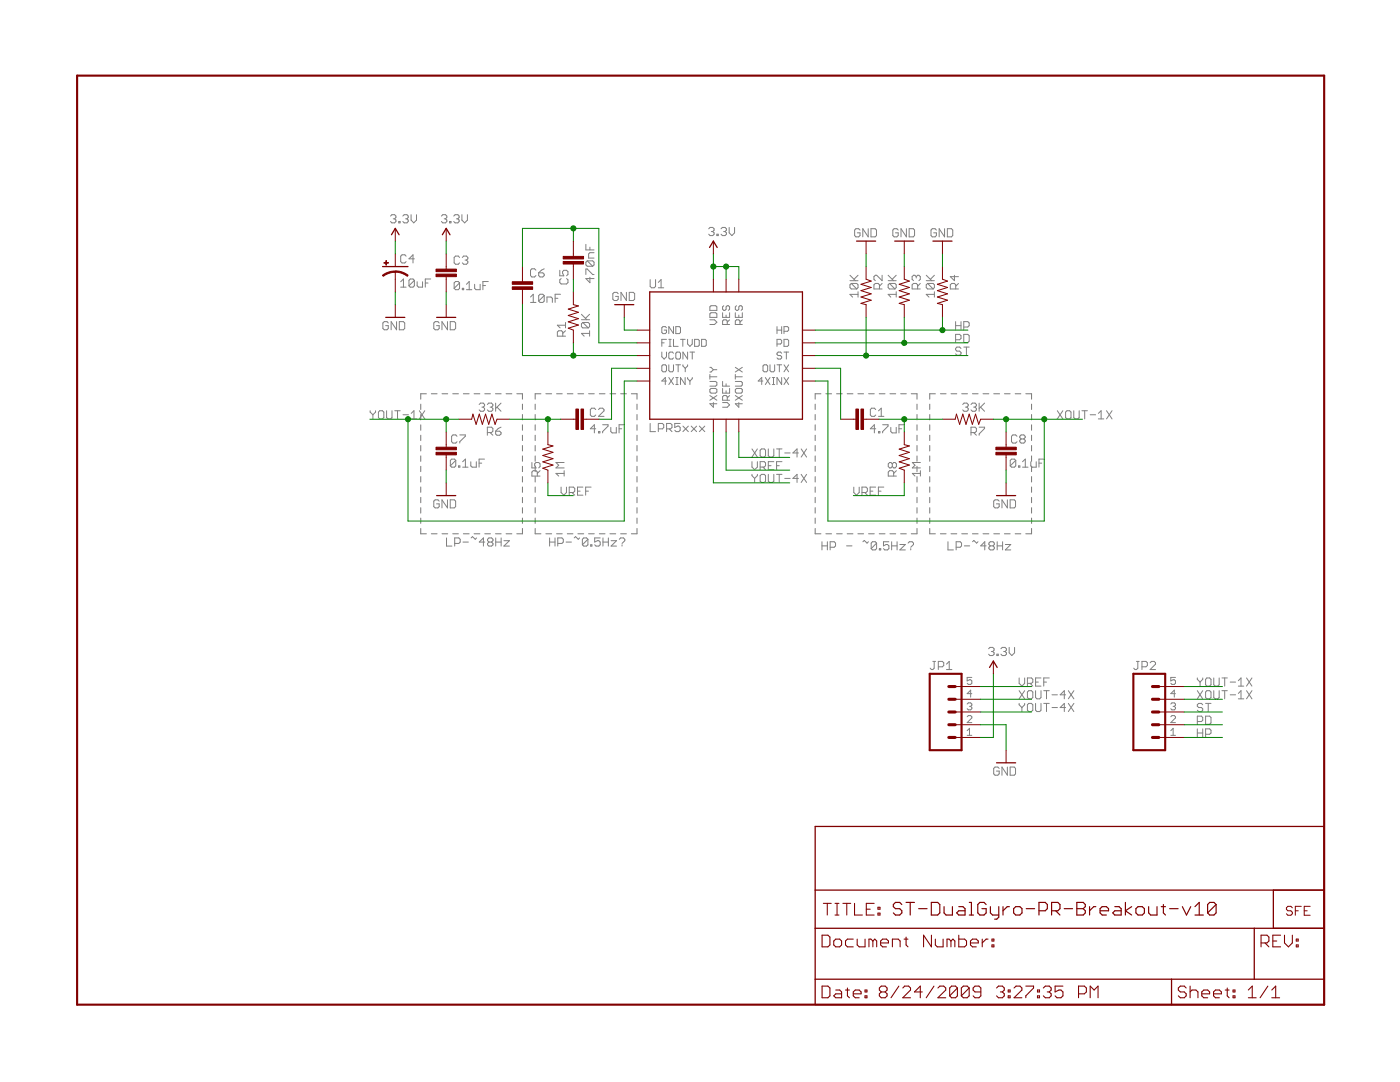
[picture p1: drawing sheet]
<svg xmlns="http://www.w3.org/2000/svg" width="279mm" height="216mm" viewBox="0 0 279 216" stroke-linecap="round" stroke-linejoin="round" font-family="sans-serif">
<g fill="#808080" stroke="#808080" stroke-width=".21">
<path d="M106.8 78.6v1.1z"/>
<path d="M106.8 80.6v1.1z"/>
<path d="M106.8 82.7v1.1z"/>
<path d="M106.8 84.8v1.1z"/>
<path d="M106.8 86.8v1.1z"/>
<path d="M106.8 88.9v1.1z"/>
<path d="M106.8 91v1z"/>
<path d="M106.8 93v1.1z"/>
<path d="M106.8 95.1v1.1z"/>
<path d="M106.8 97.2v1z"/>
<path d="M106.8 99.3v1z"/>
<path d="M106.8 101.3v1.1z"/>
<path d="M106.8 103.4v1z"/>
<path d="M106.8 105.5v1z"/>
<path d="M106.8 106.5h1.1z"/>
<path d="M108.9 106.5h1.2z"/>
<path d="M111.1 106.5h1.1z"/>
<path d="M113.2 106.5h1.1z"/>
<path d="M115.3 106.5h1.2z"/>
<path d="M117.5 106.5h1.1z"/>
<path d="M119.6 106.5h1.1z"/>
<path d="M121.7 106.5h1.2z"/>
<path d="M123.9 106.5h1.1z"/>
<path d="M126 106.5h1.1z"/>
<path d="M127.1 105.5v1z"/>
<path d="M127.1 103.4v1z"/>
<path d="M127.1 101.3v1.1z"/>
<path d="M127.1 99.3v1z"/>
<path d="M127.1 97.2v1z"/>
<path d="M127.1 95.1v1.1z"/>
<path d="M127.1 93v1.1z"/>
<path d="M127.1 91v1.1z"/>
<path d="M127.1 88.9v1.1z"/>
<path d="M127.1 86.8v1.1z"/>
<path d="M127.1 84.8v1.1z"/>
<path d="M127.1 82.7v1.1z"/>
<path d="M127.1 80.6v1.1z"/>
<path d="M127.1 78.6v1.1z"/>
<path d="M126 78.6h1.1z"/>
<path d="M123.9 78.6h1.1z"/>
<path d="M121.7 78.6h1.2z"/>
<path d="M119.6 78.6h1.1z"/>
<path d="M117.5 78.6h1.1z"/>
<path d="M115.3 78.6h1.2z"/>
<path d="M113.2 78.6h1.1z"/>
<path d="M111.1 78.6h1.1z"/>
<path d="M108.9 78.6h1.2z"/>
<path d="M106.8 78.6h1.1z"/>
<path d="M104.3 78.6v1.1z"/>
<path d="M104.3 80.6v1.1z"/>
<path d="M104.3 82.7v1.1z"/>
<path d="M104.3 84.8v1.1z"/>
<path d="M104.3 86.8v1.1z"/>
<path d="M104.3 88.9v1.1z"/>
<path d="M104.3 91v1z"/>
<path d="M104.3 93v1.1z"/>
<path d="M104.3 95.1v1.1z"/>
<path d="M104.3 97.2v1z"/>
<path d="M104.3 99.3v1z"/>
<path d="M104.3 101.3v1.1z"/>
<path d="M104.3 103.4v1z"/>
<path d="M104.3 105.5v1z"/>
<path d="M103.1 106.5h1.2z"/>
<path d="M101 106.5h1.2z"/>
<path d="M98.9 106.5h1.1z"/>
<path d="M96.8 106.5h1.1z"/>
<path d="M94.6 106.5h1.2z"/>
<path d="M92.5 106.5h1.1z"/>
<path d="M90.4 106.5h1.1z"/>
<path d="M88.2 106.5h1.1z"/>
<path d="M86.1 106.5h1.1z"/>
<path d="M84 106.5h1.1z"/>
<path d="M84 105.5v1z"/>
<path d="M84 103.4v1z"/>
<path d="M84 101.3v1.1z"/>
<path d="M84 99.3v1z"/>
<path d="M84 97.2v1z"/>
<path d="M84 95.1v1.1z"/>
<path d="M84 93v1.1z"/>
<path d="M84 91v1.1z"/>
<path d="M84 88.9v1.1z"/>
<path d="M84 86.8v1.1z"/>
<path d="M84 84.8v1.1z"/>
<path d="M84 82.7v1.1z"/>
<path d="M84 80.6v1.1z"/>
<path d="M84 78.6v1.1z"/>
<path d="M84 78.6h1.1z"/>
<path d="M86.1 78.6h1.1z"/>
<path d="M88.2 78.6h1.1z"/>
<path d="M90.4 78.6h1.1z"/>
<path d="M92.5 78.6h1.1z"/>
<path d="M94.6 78.6h1.2z"/>
<path d="M96.8 78.6h1.1z"/>
<path d="M98.9 78.6h1.1z"/>
<path d="M101 78.6h1.2z"/>
<path d="M103.1 78.6h1.2z"/>
<path d="M183 78.6v1.1z"/>
<path d="M183 80.6v1.1z"/>
<path d="M183 82.7v1.1z"/>
<path d="M183 84.8v1.1z"/>
<path d="M183 86.8v1.1z"/>
<path d="M183 88.9v1.1z"/>
<path d="M183 91v1z"/>
<path d="M183 93v1.1z"/>
<path d="M183 95.1v1.1z"/>
<path d="M183 97.2v1z"/>
<path d="M183 99.3v1z"/>
<path d="M183 101.3v1.1z"/>
<path d="M183 103.4v1z"/>
<path d="M183 105.5v1z"/>
<path d="M181.9 106.5h1.1z"/>
<path d="M179.7 106.5h1.2z"/>
<path d="M177.6 106.5h1.2z"/>
<path d="M175.5 106.5h1.1z"/>
<path d="M173.4 106.5h1.1z"/>
<path d="M171.2 106.5h1.1z"/>
<path d="M169.1 106.5h1.1z"/>
<path d="M167 106.5h1.1z"/>
<path d="M164.8 106.5h1.1z"/>
<path d="M162.7 106.5h1.1z"/>
<path d="M162.7 105.5v1z"/>
<path d="M162.7 103.4v1z"/>
<path d="M162.7 101.3v1.1z"/>
<path d="M162.7 99.3v1z"/>
<path d="M162.7 97.2v1z"/>
<path d="M162.7 95.1v1.1z"/>
<path d="M162.7 93v1.1z"/>
<path d="M162.7 91v1.1z"/>
<path d="M162.7 88.9v1.1z"/>
<path d="M162.7 86.8v1.1z"/>
<path d="M162.7 84.8v1.1z"/>
<path d="M162.7 82.7v1.1z"/>
<path d="M162.7 80.6v1.1z"/>
<path d="M162.7 78.6v1.1z"/>
<path d="M162.7 78.6h1.1z"/>
<path d="M164.8 78.6h1.1z"/>
<path d="M167 78.6h1.1z"/>
<path d="M169.1 78.6h1.1z"/>
<path d="M171.2 78.6h1.1z"/>
<path d="M173.4 78.6h1.1z"/>
<path d="M175.5 78.6h1.1z"/>
<path d="M177.6 78.6h1.2z"/>
<path d="M179.7 78.6h1.2z"/>
<path d="M181.9 78.6h1.1z"/>
<path d="M185.5 78.6v1.1z"/>
<path d="M185.5 80.6v1.1z"/>
<path d="M185.5 82.7v1.1z"/>
<path d="M185.5 84.8v1.1z"/>
<path d="M185.5 86.8v1.1z"/>
<path d="M185.5 88.9v1.1z"/>
<path d="M185.5 91v1z"/>
<path d="M185.5 93v1.1z"/>
<path d="M185.5 95.1v1.1z"/>
<path d="M185.5 97.2v1z"/>
<path d="M185.5 99.3v1z"/>
<path d="M185.5 101.3v1.1z"/>
<path d="M185.5 103.4v1z"/>
<path d="M185.5 105.5v1z"/>
<path d="M185.5 106.5h1.2z"/>
<path d="M187.7 106.5h1.1z"/>
<path d="M189.8 106.5h1.1z"/>
<path d="M191.9 106.5h1.2z"/>
<path d="M194.1 106.5h1.1z"/>
<path d="M196.2 106.5h1.1z"/>
<path d="M198.3 106.5h1.2z"/>
<path d="M200.5 106.5h1.1z"/>
<path d="M202.6 106.5h1.1z"/>
<path d="M204.7 106.5h1.2z"/>
<path d="M205.9 105.5v1z"/>
<path d="M205.9 103.4v1z"/>
<path d="M205.9 101.3v1.1z"/>
<path d="M205.9 99.3v1z"/>
<path d="M205.9 97.2v1z"/>
<path d="M205.9 95.1v1.1z"/>
<path d="M205.9 93v1.1z"/>
<path d="M205.9 91v1.1z"/>
<path d="M205.9 88.9v1.1z"/>
<path d="M205.9 86.8v1.1z"/>
<path d="M205.9 84.8v1.1z"/>
<path d="M205.9 82.7v1.1z"/>
<path d="M205.9 80.6v1.1z"/>
<path d="M205.9 78.6v1.1z"/>
<path d="M204.7 78.6h1.2z"/>
<path d="M202.6 78.6h1.1z"/>
<path d="M200.5 78.6h1.1z"/>
<path d="M198.3 78.6h1.2z"/>
<path d="M196.2 78.6h1.1z"/>
<path d="M194.1 78.6h1.1z"/>
<path d="M191.9 78.6h1.2z"/>
<path d="M189.8 78.6h1.1z"/>
<path d="M187.7 78.6h1.1z"/>
<path d="M185.5 78.6h1.2z"/>
</g>
<g fill="#808080" stroke="#808080" stroke-width=".2">
<path d="M89.1 107.3v1.7z"/>
<path d="M89.1 109h1.1z"/>
<path d="M90.7 107.3v1.7z"/>
<path d="M90.7 107.3h.9z"/>
<path d="M91.6 107.3l.2 .3z"/>
<path d="M91.8 107.6v.6z"/>
<path d="M91.8 108.2l-.2 .2z"/>
<path d="M90.7 108.4h.9z"/>
<path d="M92.4 108.2h1.1z"/>
<path d="M94 107.3l.3-.2z"/>
<path d="M94.3 107.1l.5 .5z"/>
<path d="M95.1 107.3l-.3 .3z"/>
<path d="M96.5 107.3v1.7z"/>
<path d="M96.5 107.3l-.8 .9z"/>
<path d="M95.7 108.2h1.1z"/>
<path d="M97.3 107.6l.3-.3z"/>
<path d="M97.6 107.3h.5z"/>
<path d="M98.1 107.3l.3 .3z"/>
<path d="M98.4 107.6v.3z"/>
<path d="M98.4 107.9l-.3 .3z"/>
<path d="M98.1 108.2l.3 .2z"/>
<path d="M98.4 108.4v.3z"/>
<path d="M98.1 109l.3-.3z"/>
<path d="M97.6 109h.5z"/>
<path d="M97.3 108.7l.3 .3z"/>
<path d="M97.3 108.4v.3z"/>
<path d="M97.3 108.4l.3-.2z"/>
<path d="M97.3 107.9l.3 .3z"/>
<path d="M97.3 107.6v.3z"/>
<path d="M97.6 108.2h.5z"/>
<path d="M98.9 107.3v1.7z"/>
<path d="M98.9 108.2h1.1z"/>
<path d="M100 107.3v1.7z"/>
<path d="M100.6 107.9h1.1z"/>
<path d="M100.6 109l1.1-1.1z"/>
<path d="M100.6 109h1.1z"/>
<path d="M109.7 107.3v1.7z"/>
<path d="M109.7 108.2h1.1z"/>
<path d="M110.8 107.3v1.7z"/>
<path d="M111.3 107.3v1.7z"/>
<path d="M111.3 107.3h.8z"/>
<path d="M112.1 107.3l.3 .3z"/>
<path d="M112.4 107.6v.6z"/>
<path d="M112.4 108.2l-.3 .2z"/>
<path d="M111.3 108.4h.8z"/>
<path d="M113 108.2h1z"/>
<path d="M114.6 107.3l.3-.2z"/>
<path d="M114.9 107.1l.5 .5z"/>
<path d="M115.4 107.6l.3-.3z"/>
<path d="M116.2 107.6v1.1z"/>
<path d="M116.2 107.6l.3-.3z"/>
<path d="M116.5 107.3h.6z"/>
<path d="M117.1 107.3l.2 .3z"/>
<path d="M117.3 107.6v1.1z"/>
<path d="M117.1 109l.2-.3z"/>
<path d="M116.5 109h.6z"/>
<path d="M116.2 108.7l.3 .3z"/>
<path d="M116.2 108.7l1.1-1.1z"/>
<path d="M117.9 108.7v.3z"/>
<path d="M117.9 108.7h.2z"/>
<path d="M118.1 108.7v.3z"/>
<path d="M117.9 109h.2z"/>
<path d="M118.7 107.3h1.1z"/>
<path d="M118.7 107.3v.9z"/>
<path d="M118.7 108.2l.5-.3z"/>
<path d="M119.2 107.9h.3z"/>
<path d="M119.5 107.9l.3 .3z"/>
<path d="M119.8 108.2v.5z"/>
<path d="M119.5 109l.3-.3z"/>
<path d="M119 109h.5z"/>
<path d="M118.7 108.7l.3 .3z"/>
<path d="M120.3 107.3v1.7z"/>
<path d="M120.3 108.2h1.1z"/>
<path d="M121.4 107.3v1.7z"/>
<path d="M122 107.9h1z"/>
<path d="M123 107.9l-1 1.1z"/>
<path d="M122 109h1z"/>
<path d="M123.6 107.6l.3-.3z"/>
<path d="M123.9 107.3h.5z"/>
<path d="M124.4 107.3l.3 .3z"/>
<path d="M124.7 107.6v.3z"/>
<path d="M124.7 107.9l-.6 .5z"/>
<path d="M124.1 108.7v.3z"/>
<path d="M164 108.1v1.6z"/>
<path d="M164 108.9h1.1z"/>
<path d="M165.1 108.1v1.6z"/>
<path d="M165.7 108.1v1.6z"/>
<path d="M165.7 108.1h.8z"/>
<path d="M166.5 108.1l.3 .3z"/>
<path d="M166.8 108.4v.5z"/>
<path d="M166.8 108.9l-.3 .3z"/>
<path d="M165.7 109.2h.8z"/>
<path d="M169 108.9h1z"/>
<path d="M172.2 108.1l.3-.3z"/>
<path d="M172.5 107.8l.5 .6z"/>
<path d="M173 108.4l.3-.3z"/>
<path d="M173.9 108.4v1.1z"/>
<path d="M174.1 108.1l-.2 .3z"/>
<path d="M174.1 108.1h.6z"/>
<path d="M174.7 108.1l.2 .3z"/>
<path d="M174.9 108.4v1.1z"/>
<path d="M174.7 109.7l.2-.2z"/>
<path d="M174.1 109.7h.6z"/>
<path d="M173.9 109.5l.2 .2z"/>
<path d="M174.9 108.4l-1 1.1z"/>
<path d="M175.5 109.5v.2z"/>
<path d="M175.5 109.5h.3z"/>
<path d="M175.8 109.5v.2z"/>
<path d="M175.5 109.7h.3z"/>
<path d="M176.3 108.1h1.1z"/>
<path d="M176.3 108.1v.8z"/>
<path d="M176.3 108.9l.5-.3z"/>
<path d="M176.8 108.6h.3z"/>
<path d="M177.1 108.6l.3 .3z"/>
<path d="M177.4 108.9v.6z"/>
<path d="M177.1 109.7l.3-.2z"/>
<path d="M176.6 109.7h.5z"/>
<path d="M176.3 109.5l.3 .2z"/>
<path d="M177.9 108.1v1.6z"/>
<path d="M177.9 108.9h1.1z"/>
<path d="M179 108.1v1.6z"/>
<path d="M179.6 108.6h1.1z"/>
<path d="M179.6 109.7l1.1-1.1z"/>
<path d="M179.6 109.7h1.1z"/>
<path d="M181.5 108.1l-.3 .3z"/>
<path d="M181.5 108.1h.5z"/>
<path d="M182 108.1l.3 .3z"/>
<path d="M182.3 108.4v.2z"/>
<path d="M182.3 108.6l-.5 .6z"/>
<path d="M181.8 109.5v.2z"/>
<path d="M189.2 108.1v1.6z"/>
<path d="M189.2 109.7h1.1z"/>
<path d="M190.8 108.1v1.6z"/>
<path d="M190.8 108.1h.8z"/>
<path d="M191.6 108.1l.3 .3z"/>
<path d="M191.9 108.4v.5z"/>
<path d="M191.6 109.2l.3-.3z"/>
<path d="M190.8 109.2h.8z"/>
<path d="M192.4 108.9h1.1z"/>
<path d="M194.1 108.1l.3-.3z"/>
<path d="M194.4 107.8l.5 .6z"/>
<path d="M194.9 108.4l.3-.3z"/>
<path d="M196.5 108.1v1.6z"/>
<path d="M196.5 108.1l-.8 .8z"/>
<path d="M195.7 108.9h1.1z"/>
<path d="M197.4 108.4l.2-.3z"/>
<path d="M197.6 108.1h.6z"/>
<path d="M198.2 108.1l.2 .3z"/>
<path d="M198.4 108.4v.2z"/>
<path d="M198.4 108.6l-.2 .3z"/>
<path d="M198.2 108.9l.2 .3z"/>
<path d="M198.4 109.2v.3z"/>
<path d="M198.2 109.7l.2-.2z"/>
<path d="M197.6 109.7h.6z"/>
<path d="M197.4 109.5l.2 .2z"/>
<path d="M197.4 109.2v.3z"/>
<path d="M197.4 109.2l.2-.3z"/>
<path d="M197.4 108.6l.2 .3z"/>
<path d="M197.4 108.4v.2z"/>
<path d="M197.6 108.9h.6z"/>
<path d="M199 108.1v1.6z"/>
<path d="M199 108.9h1.1z"/>
<path d="M200.1 108.1v1.6z"/>
<path d="M200.6 108.6h1.1z"/>
<path d="M201.7 108.6l-1.1 1.1z"/>
<path d="M200.6 109.7h1.1z"/>
<path d="M118.6 84.8v1.6z"/>
<path d="M118.6 84.8l-.8 .8z"/>
<path d="M117.8 85.6h1.1z"/>
<path d="M119.4 86.1v.3z"/>
<path d="M119.4 86.1h.3z"/>
<path d="M119.7 86.1v.3z"/>
<path d="M119.4 86.4h.3z"/>
<path d="M120.3 84.8h1z"/>
<path d="M121.3 84.8v.2z"/>
<path d="M121.3 85l-1 1.1z"/>
<path d="M120.3 86.1v.3z"/>
<path d="M121.9 85.3v.8z"/>
<path d="M121.9 86.1l.3 .3z"/>
<path d="M122.2 86.4h.8z"/>
<path d="M123 85.3v1.1z"/>
<path d="M123.5 84.8v1.6z"/>
<path d="M123.5 84.8h1.1z"/>
<path d="M123.5 85.6h.6z"/>
<path d="M90.6 56.5v1z"/>
<path d="M90.6 56.5l.3-.3z"/>
<path d="M90.9 56.2h.6z"/>
<path d="M91.5 56.2l.2 .3z"/>
<path d="M91.7 56.5v1z"/>
<path d="M91.7 57.5l-.2 .3z"/>
<path d="M90.9 57.8h.6z"/>
<path d="M90.6 57.5l.3 .3z"/>
<path d="M90.6 57.5l1.1-1z"/>
<path d="M92.3 57.5v.3z"/>
<path d="M92.3 57.5h.2z"/>
<path d="M92.5 57.5v.3z"/>
<path d="M92.3 57.8h.2z"/>
<path d="M93.6 56.2l-.5 .5z"/>
<path d="M93.6 56.2v1.6z"/>
<path d="M93.1 57.8h1.1z"/>
<path d="M94.7 56.7v.8z"/>
<path d="M94.7 57.5l.3 .3z"/>
<path d="M95 57.8h.8z"/>
<path d="M95.8 56.7v1.1z"/>
<path d="M96.4 56.2v1.6z"/>
<path d="M96.4 56.2h1.1z"/>
<path d="M96.4 57h.5z"/>
<path d="M80 56.2l.5-.5z"/>
<path d="M80.5 55.7v1.6z"/>
<path d="M80 57.3h1z"/>
<path d="M81.6 55.9v1.1z"/>
<path d="M81.9 55.7l-.3 .2z"/>
<path d="M81.9 55.7h.5z"/>
<path d="M82.4 55.7l.3 .2z"/>
<path d="M82.7 55.9v1.1z"/>
<path d="M82.7 57l-.3 .3z"/>
<path d="M81.9 57.3h.5z"/>
<path d="M81.6 57l.3 .3z"/>
<path d="M81.6 57l1.1-1.1z"/>
<path d="M83.2 56.2v.8z"/>
<path d="M83.2 57l.3 .3z"/>
<path d="M83.5 57.3h.8z"/>
<path d="M84.3 56.2v1.1z"/>
<path d="M84.9 55.7v1.6z"/>
<path d="M84.9 55.7h1.1z"/>
<path d="M84.9 56.5h.5z"/>
<path d="M141.4 45.7l.3-.3z"/>
<path d="M141.7 45.4h.5z"/>
<path d="M142.2 45.4l.3 .3z"/>
<path d="M142.5 45.7v.2z"/>
<path d="M142.5 45.9l-.3 .3z"/>
<path d="M142 46.2h.2z"/>
<path d="M142.2 46.2l.3 .3z"/>
<path d="M142.5 46.5v.2z"/>
<path d="M142.5 46.7l-.3 .3z"/>
<path d="M141.7 47h.5z"/>
<path d="M141.4 46.7l.3 .3z"/>
<path d="M143.1 46.7v.3z"/>
<path d="M143.1 46.7h.2z"/>
<path d="M143.3 46.7v.3z"/>
<path d="M143.1 47h.2z"/>
<path d="M143.9 45.7l.3-.3z"/>
<path d="M144.2 45.4h.5z"/>
<path d="M144.7 45.4l.3 .3z"/>
<path d="M145 45.7v.2z"/>
<path d="M145 45.9l-.3 .3z"/>
<path d="M144.4 46.2h.3z"/>
<path d="M144.7 46.2l.3 .3z"/>
<path d="M145 46.5v.2z"/>
<path d="M145 46.7l-.3 .3z"/>
<path d="M144.2 47h.5z"/>
<path d="M143.9 46.7l.3 .3z"/>
<path d="M145.5 45.4v1.1z"/>
<path d="M145.5 46.5l.6 .5z"/>
<path d="M146.6 46.5l-.5 .5z"/>
<path d="M146.6 45.4v1.1z"/>
<path d="M123.1 58.3l.3 .3z"/>
<path d="M122.6 58.3h.5z"/>
<path d="M122.3 58.6l.3-.3z"/>
<path d="M122.3 58.6v1.1z"/>
<path d="M122.3 59.7l.3 .3z"/>
<path d="M122.6 60h.5z"/>
<path d="M123.1 60l.3-.3z"/>
<path d="M123.4 59.1v.6z"/>
<path d="M122.9 59.1h.5z"/>
<path d="M123.9 58.3v1.7z"/>
<path d="M123.9 58.3l1.1 1.7z"/>
<path d="M125 58.3v1.7z"/>
<path d="M125.6 58.3v1.7z"/>
<path d="M125.6 60h.8z"/>
<path d="M126.4 60l.3-.3z"/>
<path d="M126.7 58.6v1.1z"/>
<path d="M126.4 58.3l.3 .3z"/>
<path d="M125.6 58.3h.8z"/>
<path d="M116.9 55.6h1.7z"/>
<path d="M116.9 55.6l.8 .8z"/>
<path d="M117.7 55.3v1.1z"/>
<path d="M116.9 53.7v1.1z"/>
<path d="M116.9 53.7h.3z"/>
<path d="M117.2 53.7l1.1 1.1z"/>
<path d="M118.3 54.8h.3z"/>
<path d="M117.2 53.1h1.1z"/>
<path d="M116.9 52.9l.3 .2z"/>
<path d="M116.9 52.3v.6z"/>
<path d="M116.9 52.3l.3-.3z"/>
<path d="M117.2 52h1.1z"/>
<path d="M118.3 52l.3 .3z"/>
<path d="M118.6 52.3v.6z"/>
<path d="M118.6 52.9l-.3 .2z"/>
<path d="M117.2 52l1.1 1.1z"/>
<path d="M117.5 51.5h1.1z"/>
<path d="M117.5 50.7v.8z"/>
<path d="M117.5 50.7l.2-.3z"/>
<path d="M117.7 50.4h.9z"/>
<path d="M116.9 49.9h1.7z"/>
<path d="M116.9 48.8v1.1z"/>
<path d="M117.7 49.3v.6z"/>
<path d="M105.9 59.3l.5-.6z"/>
<path d="M106.4 58.7v1.6z"/>
<path d="M105.9 60.3h1.1z"/>
<path d="M107.5 59v1.1z"/>
<path d="M107.5 59l.3-.3z"/>
<path d="M107.8 58.7h.5z"/>
<path d="M108.3 58.7l.3 .3z"/>
<path d="M108.6 59v1.1z"/>
<path d="M108.6 60.1l-.3 .2z"/>
<path d="M107.8 60.3h.5z"/>
<path d="M107.5 60.1l.3 .2z"/>
<path d="M107.5 60.1l1.1-1.1z"/>
<path d="M109.2 59.3v1z"/>
<path d="M109.2 59.3h.8z"/>
<path d="M110 59.3l.2 .2z"/>
<path d="M110.2 59.5v.8z"/>
<path d="M110.8 58.7v1.6z"/>
<path d="M110.8 58.7h1.1z"/>
<path d="M110.8 59.5h.5z"/>
<path d="M116 66.5l.6 .6z"/>
<path d="M116 66.5h1.7z"/>
<path d="M117.7 66v1.1z"/>
<path d="M116.3 65.4h1.1z"/>
<path d="M116 65.2l.3 .2z"/>
<path d="M116 64.6v.6z"/>
<path d="M116 64.6l.3-.3z"/>
<path d="M116.3 64.3h1.1z"/>
<path d="M117.4 64.3l.3 .3z"/>
<path d="M117.7 64.6v.6z"/>
<path d="M117.4 65.4l.3-.2z"/>
<path d="M116.3 64.3l1.1 1.1z"/>
<path d="M116 63.8h1.7z"/>
<path d="M116 62.7l1.1 1.1z"/>
<path d="M116.8 63.5l.9-.8z"/>
<path d="M129.8 84.5v1.6z"/>
<path d="M129.8 86.1h1z"/>
<path d="M131.4 84.5v1.6z"/>
<path d="M131.4 84.5h.8z"/>
<path d="M132.2 84.5l.3 .3z"/>
<path d="M132.5 84.8v.5z"/>
<path d="M132.5 85.3l-.3 .3z"/>
<path d="M131.4 85.6h.8z"/>
<path d="M133 84.5v1.6z"/>
<path d="M133 84.5h.8z"/>
<path d="M133.8 84.5l.3 .3z"/>
<path d="M134.1 84.8v.5z"/>
<path d="M134.1 85.3l-.3 .3z"/>
<path d="M133 85.6h.8z"/>
<path d="M133.6 85.6l.5 .5z"/>
<path d="M134.7 84.5h1z"/>
<path d="M134.7 84.5v.8z"/>
<path d="M134.7 85.3l.5-.3z"/>
<path d="M135.2 85h.3z"/>
<path d="M135.5 85l.2 .3z"/>
<path d="M135.7 85.3v.6z"/>
<path d="M135.7 85.9l-.2 .2z"/>
<path d="M134.9 86.1h.6z"/>
<path d="M134.7 85.9l.2 .2z"/>
<path d="M136.3 85l1.1 1.1z"/>
<path d="M137.4 85l-1.1 1.1z"/>
<path d="M137.9 85l1.1 1.1z"/>
<path d="M139 85l-1.1 1.1z"/>
<path d="M139.6 85l1.1 1.1z"/>
<path d="M140.7 85l-1.1 1.1z"/>
<path d="M169.6 58.7l.6 .6z"/>
<path d="M169.6 58.7h1.6z"/>
<path d="M171.2 58.2v1.1z"/>
<path d="M169.9 57.7h1.1z"/>
<path d="M169.6 57.4l.3 .3z"/>
<path d="M169.6 56.8v.6z"/>
<path d="M169.9 56.6l-.3 .2z"/>
<path d="M169.9 56.6h1.1z"/>
<path d="M171 56.6l.2 .2z"/>
<path d="M171.2 56.8v.6z"/>
<path d="M171.2 57.4l-.2 .3z"/>
<path d="M169.9 56.6l1.1 1.1z"/>
<path d="M169.6 56h1.6z"/>
<path d="M169.6 54.9l1.1 1.1z"/>
<path d="M170.4 55.7l.8-.8z"/>
<path d="M177.2 58.7l.6 .6z"/>
<path d="M177.2 58.7h1.7z"/>
<path d="M178.9 58.2v1.1z"/>
<path d="M177.5 57.7h1.1z"/>
<path d="M177.2 57.4l.3 .3z"/>
<path d="M177.2 56.8v.6z"/>
<path d="M177.5 56.6l-.3 .2z"/>
<path d="M177.5 56.6h1.1z"/>
<path d="M178.6 56.6l.3 .2z"/>
<path d="M178.9 56.8v.6z"/>
<path d="M178.9 57.4l-.3 .3z"/>
<path d="M177.5 56.6l1.1 1.1z"/>
<path d="M177.2 56h1.7z"/>
<path d="M177.2 54.9l1.1 1.1z"/>
<path d="M178.1 55.7l.8-.8z"/>
<path d="M184.8 58.7l.6 .6z"/>
<path d="M184.8 58.7h1.7z"/>
<path d="M186.5 58.2v1.1z"/>
<path d="M185.1 57.7h1.1z"/>
<path d="M184.8 57.4l.3 .3z"/>
<path d="M184.8 56.8v.6z"/>
<path d="M184.8 56.8l.3-.2z"/>
<path d="M185.1 56.6h1.1z"/>
<path d="M186.2 56.6l.3 .2z"/>
<path d="M186.5 56.8v.6z"/>
<path d="M186.5 57.4l-.3 .3z"/>
<path d="M185.1 56.6l1.1 1.1z"/>
<path d="M184.8 56h1.7z"/>
<path d="M184.8 54.9l1.1 1.1z"/>
<path d="M185.7 55.7l.8-.8z"/>
<path d="M171.4 45.6l.2 .3z"/>
<path d="M170.8 45.6h.6z"/>
<path d="M170.8 45.6l-.2 .3z"/>
<path d="M170.6 45.9v1.1z"/>
<path d="M170.6 47l.2 .3z"/>
<path d="M170.8 47.3h.6z"/>
<path d="M171.4 47.3l.2-.3z"/>
<path d="M171.6 46.5v.5z"/>
<path d="M171.1 46.5h.5z"/>
<path d="M172.2 45.6v1.7z"/>
<path d="M172.2 45.6l1.1 1.7z"/>
<path d="M173.3 45.6v1.7z"/>
<path d="M173.8 45.6v1.7z"/>
<path d="M173.8 47.3h.8z"/>
<path d="M174.6 47.3l.3-.3z"/>
<path d="M174.9 45.9v1.1z"/>
<path d="M174.6 45.6l.3 .3z"/>
<path d="M173.8 45.6h.8z"/>
<path d="M179 45.6l.3 .3z"/>
<path d="M178.4 45.6h.6z"/>
<path d="M178.4 45.6l-.2 .3z"/>
<path d="M178.2 45.9v1.1z"/>
<path d="M178.2 47l.2 .3z"/>
<path d="M178.4 47.3h.6z"/>
<path d="M179 47.3l.3-.3z"/>
<path d="M179.3 46.5v.5z"/>
<path d="M178.7 46.5h.6z"/>
<path d="M179.8 45.6v1.7z"/>
<path d="M179.8 45.6l1.1 1.7z"/>
<path d="M180.9 45.6v1.7z"/>
<path d="M181.4 45.6v1.7z"/>
<path d="M181.4 47.3h.9z"/>
<path d="M182.5 47l-.2 .3z"/>
<path d="M182.5 45.9v1.1z"/>
<path d="M182.3 45.6l.2 .3z"/>
<path d="M181.4 45.6h.9z"/>
<path d="M186.6 45.6l.3 .3z"/>
<path d="M186.1 45.6h.5z"/>
<path d="M186.1 45.6l-.3 .3z"/>
<path d="M185.8 45.9v1.1z"/>
<path d="M185.8 47l.3 .3z"/>
<path d="M186.1 47.3h.5z"/>
<path d="M186.6 47.3l.3-.3z"/>
<path d="M186.9 46.5v.5z"/>
<path d="M186.3 46.5h.6z"/>
<path d="M187.4 45.6v1.7z"/>
<path d="M187.4 45.6l1.1 1.7z"/>
<path d="M188.5 45.6v1.7z"/>
<path d="M189.1 45.6v1.7z"/>
<path d="M189.1 47.3h.8z"/>
<path d="M190.1 47l-.2 .3z"/>
<path d="M190.1 45.9v1.1z"/>
<path d="M189.9 45.6l.2 .3z"/>
<path d="M189.1 45.6h.8z"/>
<path d="M88.1 43.1l.3-.3z"/>
<path d="M88.4 42.8h.5z"/>
<path d="M88.9 42.8l.3 .3z"/>
<path d="M89.2 43.1v.3z"/>
<path d="M89.2 43.4l-.3 .3z"/>
<path d="M88.6 43.7h.3z"/>
<path d="M88.9 43.7l.3 .2z"/>
<path d="M89.2 43.9v.3z"/>
<path d="M89.2 44.2l-.3 .3z"/>
<path d="M88.4 44.5h.5z"/>
<path d="M88.1 44.2l.3 .3z"/>
<path d="M89.7 44.2v.3z"/>
<path d="M89.7 44.2h.3z"/>
<path d="M90 44.2v.3z"/>
<path d="M89.7 44.5h.3z"/>
<path d="M90.6 43.1l.2-.3z"/>
<path d="M90.8 42.8h.6z"/>
<path d="M91.4 42.8l.2 .3z"/>
<path d="M91.6 43.1v.3z"/>
<path d="M91.6 43.4l-.2 .3z"/>
<path d="M91.1 43.7h.3z"/>
<path d="M91.4 43.7l.2 .2z"/>
<path d="M91.6 43.9v.3z"/>
<path d="M91.6 44.2l-.2 .3z"/>
<path d="M90.8 44.5h.6z"/>
<path d="M90.6 44.2l.2 .3z"/>
<path d="M92.2 42.8v1.1z"/>
<path d="M92.2 43.9l.5 .6z"/>
<path d="M92.7 44.5l.6-.6z"/>
<path d="M93.3 42.8v1.1z"/>
<path d="M78.2 42.8l-.3 .3z"/>
<path d="M78.2 42.8h.6z"/>
<path d="M78.8 42.8l.2 .3z"/>
<path d="M79 43.1v.3z"/>
<path d="M79 43.4l-.2 .3z"/>
<path d="M78.5 43.7h.3z"/>
<path d="M78.8 43.7l.2 .2z"/>
<path d="M79 43.9v.3z"/>
<path d="M79 44.2l-.2 .3z"/>
<path d="M78.2 44.5h.6z"/>
<path d="M77.9 44.2l.3 .3z"/>
<path d="M79.6 44.2v.3z"/>
<path d="M79.6 44.2h.2z"/>
<path d="M79.8 44.2v.3z"/>
<path d="M79.6 44.5h.2z"/>
<path d="M80.4 43.1l.3-.3z"/>
<path d="M80.7 42.8h.5z"/>
<path d="M81.2 42.8l.3 .3z"/>
<path d="M81.5 43.1v.3z"/>
<path d="M81.5 43.4l-.3 .3z"/>
<path d="M80.9 43.7h.3z"/>
<path d="M81.2 43.7l.3 .2z"/>
<path d="M81.5 43.9v.3z"/>
<path d="M81.5 44.2l-.3 .3z"/>
<path d="M80.7 44.5h.5z"/>
<path d="M80.4 44.2l.3 .3z"/>
<path d="M82 42.8v1.1z"/>
<path d="M82 43.9l.6 .6z"/>
<path d="M82.6 44.5l.5-.6z"/>
<path d="M83.1 42.8v1.1z"/>
<path d="M77.2 64.2l.3 .3z"/>
<path d="M76.7 64.2h.5z"/>
<path d="M76.7 64.2l-.3 .3z"/>
<path d="M76.4 64.5v1z"/>
<path d="M76.4 65.5l.3 .3z"/>
<path d="M76.7 65.8h.5z"/>
<path d="M77.5 65.5l-.3 .3z"/>
<path d="M77.5 65v.5z"/>
<path d="M77 65h.5z"/>
<path d="M78.1 64.2v1.6z"/>
<path d="M78.1 64.2l1 1.6z"/>
<path d="M79.1 64.2v1.6z"/>
<path d="M79.7 64.2v1.6z"/>
<path d="M79.7 65.8h.8z"/>
<path d="M80.8 65.5l-.3 .3z"/>
<path d="M80.8 64.5v1z"/>
<path d="M80.5 64.2l.3 .3z"/>
<path d="M79.7 64.2h.8z"/>
<path d="M87.4 64.2l.3 .3z"/>
<path d="M86.8 64.2h.6z"/>
<path d="M86.8 64.2l-.2 .3z"/>
<path d="M86.6 64.5v1z"/>
<path d="M86.6 65.5l.2 .3z"/>
<path d="M86.8 65.8h.6z"/>
<path d="M87.7 65.5l-.3 .3z"/>
<path d="M87.7 65v.5z"/>
<path d="M87.1 65h.6z"/>
<path d="M88.2 64.2v1.6z"/>
<path d="M88.2 64.2l1.1 1.6z"/>
<path d="M89.3 64.2v1.6z"/>
<path d="M89.9 64.2v1.6z"/>
<path d="M89.9 65.8h.8z"/>
<path d="M90.9 65.5l-.2 .3z"/>
<path d="M90.9 64.5v1z"/>
<path d="M90.7 64.2l.2 .3z"/>
<path d="M89.9 64.2h.8z"/>
<path d="M111 94.5l.5 .5z"/>
<path d="M111 94.5h1.6z"/>
<path d="M112.6 93.9v1.1z"/>
<path d="M111 93.4h1.6z"/>
<path d="M111 93.4l.5-.6z"/>
<path d="M111 92.3l.5 .5z"/>
<path d="M111 92.3h1.6z"/>
<path d="M95.9 80.4l-.3 .3z"/>
<path d="M95.9 80.4h.5z"/>
<path d="M96.4 80.4l.3 .3z"/>
<path d="M96.7 80.7v.3z"/>
<path d="M96.7 81l-.3 .2z"/>
<path d="M96.2 81.2h.2z"/>
<path d="M96.4 81.2l.3 .3z"/>
<path d="M96.7 81.5v.3z"/>
<path d="M96.7 81.8l-.3 .3z"/>
<path d="M95.9 82.1h.5z"/>
<path d="M95.6 81.8l.3 .3z"/>
<path d="M97.5 80.4l-.2 .3z"/>
<path d="M97.5 80.4h.6z"/>
<path d="M98.1 80.4l.3 .3z"/>
<path d="M98.4 80.7v.3z"/>
<path d="M98.1 81.2l.3-.2z"/>
<path d="M97.8 81.2h.3z"/>
<path d="M98.1 81.2l.3 .3z"/>
<path d="M98.4 81.5v.3z"/>
<path d="M98.4 81.8l-.3 .3z"/>
<path d="M97.5 82.1h.6z"/>
<path d="M97.3 81.8l.2 .3z"/>
<path d="M98.9 80.4v1.7z"/>
<path d="M98.9 81.5l1.1-1.1z"/>
<path d="M99.2 81.2l.8 .9z"/>
<path d="M89.9 91.9v1.1z"/>
<path d="M89.9 91.9l.2-.3z"/>
<path d="M90.1 91.6h.6z"/>
<path d="M90.7 91.6l.3 .3z"/>
<path d="M91 91.9v1.1z"/>
<path d="M91 93l-.3 .2z"/>
<path d="M90.1 93.2h.6z"/>
<path d="M89.9 93l.2 .2z"/>
<path d="M91 91.9l-1.1 1.1z"/>
<path d="M91.5 93v.2z"/>
<path d="M91.5 93h.3z"/>
<path d="M91.8 93v.2z"/>
<path d="M91.5 93.2h.3z"/>
<path d="M92.3 92.1l.6-.5z"/>
<path d="M92.9 91.6v1.6z"/>
<path d="M92.3 93.2h1.1z"/>
<path d="M94 92.1v.9z"/>
<path d="M94 93l.2 .2z"/>
<path d="M94.2 93.2h.9z"/>
<path d="M95.1 92.1v1.1z"/>
<path d="M95.6 91.6v1.6z"/>
<path d="M95.6 91.6h1.1z"/>
<path d="M95.6 92.4h.5z"/>
<path d="M87.4 99.7l.3 .3z"/>
<path d="M86.8 99.7h.6z"/>
<path d="M86.6 100l.2-.3z"/>
<path d="M86.6 100v1.1z"/>
<path d="M86.6 101.1l.2 .2z"/>
<path d="M86.8 101.3h.6z"/>
<path d="M87.4 101.3l.3-.2z"/>
<path d="M87.7 100.5v.6z"/>
<path d="M87.1 100.5h.6z"/>
<path d="M88.2 99.7v1.6z"/>
<path d="M88.2 99.7l1.1 1.6z"/>
<path d="M89.3 99.7v1.6z"/>
<path d="M89.9 99.7v1.6z"/>
<path d="M89.9 101.3h.8z"/>
<path d="M90.7 101.3l.2-.2z"/>
<path d="M90.9 100v1.1z"/>
<path d="M90.7 99.7l.2 .3z"/>
<path d="M89.9 99.7h.8z"/>
<path d="M174.5 84.8v1.6z"/>
<path d="M174.5 84.8l-.8 .8z"/>
<path d="M173.7 85.6h1.1z"/>
<path d="M175.3 86.1v.3z"/>
<path d="M175.3 86.1h.3z"/>
<path d="M175.6 86.1v.3z"/>
<path d="M175.3 86.4h.3z"/>
<path d="M176.1 84.8h1.1z"/>
<path d="M177.2 84.8v.2z"/>
<path d="M177.2 85l-1.1 1.1z"/>
<path d="M176.1 86.1v.3z"/>
<path d="M177.8 85.3v.8z"/>
<path d="M177.8 86.1l.3 .3z"/>
<path d="M178.1 86.4h.8z"/>
<path d="M178.9 85.3v1.1z"/>
<path d="M179.4 84.8v1.6z"/>
<path d="M179.4 84.8h1.1z"/>
<path d="M179.4 85.6h.6z"/>
<path d="M192.1 80.7l.3-.3z"/>
<path d="M192.4 80.4h.6z"/>
<path d="M193 80.4l.2 .3z"/>
<path d="M193.2 80.7v.3z"/>
<path d="M193 81.2l.2-.2z"/>
<path d="M192.7 81.2h.3z"/>
<path d="M193 81.2l.2 .3z"/>
<path d="M193.2 81.5v.3z"/>
<path d="M193.2 81.8l-.2 .3z"/>
<path d="M192.4 82.1h.6z"/>
<path d="M192.1 81.8l.3 .3z"/>
<path d="M193.8 80.7l.3-.3z"/>
<path d="M194.1 80.4h.5z"/>
<path d="M194.6 80.4l.3 .3z"/>
<path d="M194.9 80.7v.3z"/>
<path d="M194.6 81.2l.3-.2z"/>
<path d="M194.3 81.2h.3z"/>
<path d="M194.6 81.2l.3 .3z"/>
<path d="M194.9 81.5v.3z"/>
<path d="M194.9 81.8l-.3 .3z"/>
<path d="M194.1 82.1h.5z"/>
<path d="M193.8 81.8l.3 .3z"/>
<path d="M195.4 80.4v1.7z"/>
<path d="M195.4 81.5l1.1-1.1z"/>
<path d="M195.7 81.2l.8 .9z"/>
<path d="M182.1 94.5l.5 .5z"/>
<path d="M182.1 94.5h1.6z"/>
<path d="M183.7 93.9v1.1z"/>
<path d="M182.1 93.4h1.6z"/>
<path d="M182.1 93.4l.5-.6z"/>
<path d="M182.1 92.3l.5 .5z"/>
<path d="M182.1 92.3h1.6z"/>
<path d="M201.6 91.9v1.1z"/>
<path d="M201.6 91.9l.3-.3z"/>
<path d="M201.9 91.6h.5z"/>
<path d="M202.4 91.6l.3 .3z"/>
<path d="M202.7 91.9v1.1z"/>
<path d="M202.4 93.2l.3-.2z"/>
<path d="M201.9 93.2h.5z"/>
<path d="M201.6 93l.3 .2z"/>
<path d="M201.6 93l1.1-1.1z"/>
<path d="M203.3 93v.2z"/>
<path d="M203.3 93h.2z"/>
<path d="M203.5 93v.2z"/>
<path d="M203.3 93.2h.2z"/>
<path d="M204.1 92.1l.5-.5z"/>
<path d="M204.6 91.6v1.6z"/>
<path d="M204.1 93.2h1.1z"/>
<path d="M205.7 92.1v.9z"/>
<path d="M205.7 93l.3 .2z"/>
<path d="M206 93.2h.8z"/>
<path d="M206.8 92.1v1.1z"/>
<path d="M207.3 91.6v1.6z"/>
<path d="M207.3 91.6h1.1z"/>
<path d="M207.3 92.4h.6z"/>
<path d="M199.1 99.7l.3 .3z"/>
<path d="M198.6 99.7h.5z"/>
<path d="M198.3 100l.3-.3z"/>
<path d="M198.3 100v1.1z"/>
<path d="M198.3 101.1l.3 .2z"/>
<path d="M198.6 101.3h.5z"/>
<path d="M199.1 101.3l.3-.2z"/>
<path d="M199.4 100.5v.6z"/>
<path d="M198.9 100.5h.5z"/>
<path d="M200 99.7v1.6z"/>
<path d="M200 99.7l1 1.6z"/>
<path d="M201 99.7v1.6z"/>
<path d="M201.6 99.7v1.6z"/>
<path d="M201.6 101.3h.8z"/>
<path d="M202.7 101.1l-.3 .2z"/>
<path d="M202.7 100v1.1z"/>
<path d="M202.4 99.7l.3 .3z"/>
<path d="M201.6 99.7h.8z"/>
<path d="M197.3 129.5l.3-.3z"/>
<path d="M197.6 129.2h.5z"/>
<path d="M198.1 129.2l.3 .3z"/>
<path d="M198.4 129.5v.2z"/>
<path d="M198.4 129.7l-.3 .3z"/>
<path d="M197.8 130h.3z"/>
<path d="M198.1 130l.3 .3z"/>
<path d="M198.4 130.3v.2z"/>
<path d="M198.4 130.5l-.3 .3z"/>
<path d="M197.6 130.8h.5z"/>
<path d="M197.3 130.5l.3 .3z"/>
<path d="M198.9 130.5v.3z"/>
<path d="M198.9 130.5h.3z"/>
<path d="M199.2 130.5v.3z"/>
<path d="M198.9 130.8h.3z"/>
<path d="M199.7 129.5l.3-.3z"/>
<path d="M200 129.2h.6z"/>
<path d="M200.6 129.2l.3 .3z"/>
<path d="M200.9 129.5v.2z"/>
<path d="M200.9 129.7l-.3 .3z"/>
<path d="M200.3 130h.3z"/>
<path d="M200.6 130l.3 .3z"/>
<path d="M200.9 130.3v.2z"/>
<path d="M200.9 130.5l-.3 .3z"/>
<path d="M200 130.8h.6z"/>
<path d="M199.7 130.5l.3 .3z"/>
<path d="M201.4 129.2v1.1z"/>
<path d="M201.4 130.3l.5 .5z"/>
<path d="M201.9 130.8l.6-.5z"/>
<path d="M202.5 129.2v1.1z"/>
<path d="M199.1 153.1l.3 .2z"/>
<path d="M198.6 153.1h.5z"/>
<path d="M198.6 153.1l-.3 .2z"/>
<path d="M198.3 153.3v1.1z"/>
<path d="M198.3 154.4l.3 .3z"/>
<path d="M198.6 154.7h.5z"/>
<path d="M199.1 154.7l.3-.3z"/>
<path d="M199.4 153.9v.5z"/>
<path d="M198.9 153.9h.5z"/>
<path d="M200 153.1v1.6z"/>
<path d="M200 153.1l1 1.6z"/>
<path d="M201 153.1v1.6z"/>
<path d="M201.6 153.1v1.6z"/>
<path d="M201.6 154.7h.8z"/>
<path d="M202.7 154.4l-.3 .3z"/>
<path d="M202.7 153.3v1.1z"/>
<path d="M202.4 153.1l.3 .2z"/>
<path d="M201.6 153.1h.8z"/>
<path d="M118.6 81.4l.3 .3z"/>
<path d="M118.1 81.4h.5z"/>
<path d="M118.1 81.4l-.3 .3z"/>
<path d="M117.8 81.7v1.1z"/>
<path d="M117.8 82.8l.3 .3z"/>
<path d="M118.1 83.1h.5z"/>
<path d="M118.6 83.1l.3-.3z"/>
<path d="M119.4 83.1h1.1z"/>
<path d="M119.4 83.1l1.1-1.1z"/>
<path d="M120.5 81.7v.3z"/>
<path d="M120.3 81.4l.2 .3z"/>
<path d="M119.7 81.4h.6z"/>
<path d="M119.4 81.7l.3-.3z"/>
<path d="M91.5 51.1l.2 .3z"/>
<path d="M90.9 51.1h.6z"/>
<path d="M90.9 51.1l-.3 .3z"/>
<path d="M90.6 51.4v1.1z"/>
<path d="M90.6 52.5l.3 .2z"/>
<path d="M90.9 52.7h.6z"/>
<path d="M91.7 52.5l-.2 .2z"/>
<path d="M92.3 51.4l.2-.3z"/>
<path d="M92.5 51.1h.6z"/>
<path d="M93.1 51.1l.3 .3z"/>
<path d="M93.4 51.4v.2z"/>
<path d="M93.1 51.9l.3-.3z"/>
<path d="M92.8 51.9h.3z"/>
<path d="M93.1 51.9l.3 .3z"/>
<path d="M93.4 52.2v.3z"/>
<path d="M93.4 52.5l-.3 .2z"/>
<path d="M92.5 52.7h.6z"/>
<path d="M92.3 52.5l.2 .2z"/>
<path d="M80.8 50.8l.2 .3z"/>
<path d="M80.2 50.8h.6z"/>
<path d="M80.2 50.8l-.2 .3z"/>
<path d="M80 51.1v1.1z"/>
<path d="M80 52.2l.2 .3z"/>
<path d="M80.2 52.5h.6z"/>
<path d="M81 52.2l-.2 .3z"/>
<path d="M82.4 50.8v1.7z"/>
<path d="M82.4 50.8l-.8 .8z"/>
<path d="M81.6 51.6h1.1z"/>
<path d="M111.7 55.8l.3-.2z"/>
<path d="M111.7 55.8v.6z"/>
<path d="M111.7 56.4l.3 .3z"/>
<path d="M112 56.7h1.1z"/>
<path d="M113.1 56.7l.2-.3z"/>
<path d="M113.3 55.8v.6z"/>
<path d="M113.1 55.6l.2 .2z"/>
<path d="M111.7 53.9v1.1z"/>
<path d="M111.7 55h.8z"/>
<path d="M112.3 54.5l.2 .5z"/>
<path d="M112.3 54.2v.3z"/>
<path d="M112.5 53.9l-.2 .3z"/>
<path d="M112.5 53.9h.6z"/>
<path d="M113.1 53.9l.2 .3z"/>
<path d="M113.3 54.2v.6z"/>
<path d="M113.1 55l.2-.2z"/>
<path d="M106.7 53.6l.3 .3z"/>
<path d="M106.2 53.6h.5z"/>
<path d="M106.2 53.6l-.3 .3z"/>
<path d="M105.9 53.9v1.1z"/>
<path d="M105.9 55l.3 .3z"/>
<path d="M106.2 55.3h.5z"/>
<path d="M106.7 55.3l.3-.3z"/>
<path d="M108.1 53.9l.5-.3z"/>
<path d="M107.5 54.4l.6-.5z"/>
<path d="M107.5 54.4v.6z"/>
<path d="M107.5 55l.3 .3z"/>
<path d="M107.8 55.3h.5z"/>
<path d="M108.3 55.3l.3-.3z"/>
<path d="M108.6 54.7v.3z"/>
<path d="M108.3 54.4l.3 .3z"/>
<path d="M107.5 54.4h.8z"/>
<path d="M111.2 67.1h1.7z"/>
<path d="M111.2 66.3v.8z"/>
<path d="M111.2 66.3l.3-.3z"/>
<path d="M111.5 66h.6z"/>
<path d="M112.1 66l.2 .3z"/>
<path d="M112.3 66.3v.8z"/>
<path d="M112.3 66.5l.6-.5z"/>
<path d="M111.2 64.9l.6 .5z"/>
<path d="M111.2 64.9h1.7z"/>
<path d="M112.9 64.3v1.1z"/>
<path d="M132.8 65.2l.2 .2z"/>
<path d="M132.3 65.2h.5z"/>
<path d="M132.3 65.2l-.2 .2z"/>
<path d="M132.1 65.4v.9z"/>
<path d="M132.1 66.3l.2 .3z"/>
<path d="M132.3 66.6h.5z"/>
<path d="M132.8 66.6l.2-.3z"/>
<path d="M133 65.9v.4z"/>
<path d="M132.5 65.9h.5z"/>
<path d="M133.5 65.2v1.4z"/>
<path d="M133.5 65.2l.9 1.4z"/>
<path d="M134.4 65.2v1.4z"/>
<path d="M134.9 65.2v1.4z"/>
<path d="M134.9 66.6h.7z"/>
<path d="M135.6 66.6l.2-.3z"/>
<path d="M135.8 65.4v.9z"/>
<path d="M135.6 65.2l.2 .2z"/>
<path d="M134.9 65.2h.7z"/>
<path d="M132.1 67.7v1.4z"/>
<path d="M132.1 67.7h.9z"/>
<path d="M132.1 68.4h.4z"/>
<path d="M133.5 69.1h.4z"/>
<path d="M133.7 67.7v1.4z"/>
<path d="M133.5 67.7h.4z"/>
<path d="M134.4 67.7v1.4z"/>
<path d="M134.4 69.1h.9z"/>
<path d="M136.3 67.7v1.4z"/>
<path d="M135.8 67.7h.9z"/>
<path d="M137.2 67.7v.9z"/>
<path d="M137.2 68.6l.5 .5z"/>
<path d="M137.7 69.1l.5-.5z"/>
<path d="M138.2 67.7v.9z"/>
<path d="M138.6 67.7v1.4z"/>
<path d="M138.6 69.1h.7z"/>
<path d="M139.3 69.1l.3-.2z"/>
<path d="M139.6 67.9v1z"/>
<path d="M139.3 67.7l.3 .2z"/>
<path d="M138.6 67.7h.7z"/>
<path d="M140 67.7v1.4z"/>
<path d="M140 69.1h.7z"/>
<path d="M140.7 69.1l.2-.2z"/>
<path d="M140.9 67.9v1z"/>
<path d="M140.7 67.7l.2 .2z"/>
<path d="M140 67.7h.7z"/>
<path d="M132.1 70.3v.9z"/>
<path d="M132.1 71.2l.4 .4z"/>
<path d="M132.5 71.6l.5-.4z"/>
<path d="M133 70.3v.9z"/>
<path d="M134.2 70.3l.2 .2z"/>
<path d="M133.7 70.3h.5z"/>
<path d="M133.7 70.3l-.2 .2z"/>
<path d="M133.5 70.5v.9z"/>
<path d="M133.5 71.4l.2 .2z"/>
<path d="M133.7 71.6h.5z"/>
<path d="M134.2 71.6l.2-.2z"/>
<path d="M135.1 70.3h.5z"/>
<path d="M134.9 70.5l.2-.2z"/>
<path d="M134.9 70.5v.9z"/>
<path d="M134.9 71.4l.2 .2z"/>
<path d="M135.1 71.6h.5z"/>
<path d="M135.6 71.6l.2-.2z"/>
<path d="M135.8 70.5v.9z"/>
<path d="M135.6 70.3l.2 .2z"/>
<path d="M136.3 70.3v1.3z"/>
<path d="M136.3 70.3l.9 1.3z"/>
<path d="M137.2 70.3v1.3z"/>
<path d="M138.2 70.3v1.3z"/>
<path d="M137.7 70.3h.9z"/>
<path d="M132.3 72.8h.5z"/>
<path d="M132.3 72.8l-.2 .2z"/>
<path d="M132.1 73v1z"/>
<path d="M132.1 74l.2 .2z"/>
<path d="M132.3 74.2h.5z"/>
<path d="M132.8 74.2l.2-.2z"/>
<path d="M133 73v1z"/>
<path d="M132.8 72.8l.2 .2z"/>
<path d="M133.5 72.8v1.2z"/>
<path d="M133.5 74l.2 .2z"/>
<path d="M133.7 74.2h.5z"/>
<path d="M134.2 74.2l.2-.2z"/>
<path d="M134.4 72.8v1.2z"/>
<path d="M135.3 72.8v1.4z"/>
<path d="M134.9 72.8h.9z"/>
<path d="M136.3 72.8v.2z"/>
<path d="M136.3 73l.5 .5z"/>
<path d="M136.8 73.5l.4-.5z"/>
<path d="M137.2 72.8v.2z"/>
<path d="M136.8 73.5v.7z"/>
<path d="M132.8 75.3v1.4z"/>
<path d="M132.8 75.3l-.7 .7z"/>
<path d="M132.1 76h.9z"/>
<path d="M133.5 75.3l.9 1.4z"/>
<path d="M134.4 75.3l-.9 1.4z"/>
<path d="M134.9 76.7h.4z"/>
<path d="M135.1 75.3v1.4z"/>
<path d="M134.9 75.3h.4z"/>
<path d="M135.8 75.3v1.4z"/>
<path d="M135.8 75.3l.9 1.4z"/>
<path d="M136.7 75.3v1.4z"/>
<path d="M137.2 75.3v.3z"/>
<path d="M137.2 75.6l.5 .4z"/>
<path d="M137.7 76l.5-.4z"/>
<path d="M138.2 75.3v.3z"/>
<path d="M137.7 76v.7z"/>
<path d="M141.7 80.6h1.4z"/>
<path d="M141.7 80.6l.7 .7z"/>
<path d="M142.4 80.3v1z"/>
<path d="M141.7 79.9l1.4-1z"/>
<path d="M141.7 78.9l1.4 1z"/>
<path d="M141.7 77.7v.5z"/>
<path d="M141.7 78.2l.2 .2z"/>
<path d="M141.9 78.4h.9z"/>
<path d="M142.8 78.4l.3-.2z"/>
<path d="M143.1 77.7v.5z"/>
<path d="M142.8 77.5l.3 .2z"/>
<path d="M141.9 77.5h.9z"/>
<path d="M141.9 77.5l-.2 .2z"/>
<path d="M141.7 77h1.1z"/>
<path d="M143.1 76.8l-.3 .2z"/>
<path d="M143.1 76.3v.5z"/>
<path d="M142.8 76.1l.3 .2z"/>
<path d="M141.7 76.1h1.1z"/>
<path d="M141.7 75.2h1.4z"/>
<path d="M141.7 74.7v.9z"/>
<path d="M141.7 74.2h.2z"/>
<path d="M141.9 74.2l.5-.4z"/>
<path d="M141.9 73.3l.5 .5z"/>
<path d="M141.7 73.3h.2z"/>
<path d="M142.4 73.8h.7z"/>
<path d="M144.2 81.3h.9z"/>
<path d="M145.1 81.3l.5-.5z"/>
<path d="M145.1 80.3l.5 .5z"/>
<path d="M144.2 80.3h.9z"/>
<path d="M144.2 79.9h1.4z"/>
<path d="M144.2 79.2v.7z"/>
<path d="M144.2 79.2l.2-.3z"/>
<path d="M144.4 78.9h.5z"/>
<path d="M144.9 78.9l.2 .3z"/>
<path d="M145.1 79.2v.7z"/>
<path d="M145.1 79.4l.5-.5z"/>
<path d="M144.2 77.5v.9z"/>
<path d="M144.2 78.4h1.4z"/>
<path d="M145.6 77.5v.9z"/>
<path d="M144.9 78v.4z"/>
<path d="M144.2 77h1.4z"/>
<path d="M144.2 76.1v.9z"/>
<path d="M144.9 76.6v.4z"/>
<path d="M146.7 80.6h1.4z"/>
<path d="M146.7 80.6l.7 .7z"/>
<path d="M147.4 80.3v1z"/>
<path d="M146.7 79.9l1.4-1z"/>
<path d="M146.7 78.9l1.4 1z"/>
<path d="M146.7 77.7v.5z"/>
<path d="M146.7 78.2l.3 .2z"/>
<path d="M147 78.4h.9z"/>
<path d="M147.9 78.4l.2-.2z"/>
<path d="M148.1 77.7v.5z"/>
<path d="M147.9 77.5l.2 .2z"/>
<path d="M147 77.5h.9z"/>
<path d="M147 77.5l-.3 .2z"/>
<path d="M146.7 77h1.2z"/>
<path d="M148.1 76.8l-.2 .2z"/>
<path d="M148.1 76.3v.5z"/>
<path d="M147.9 76.1l.2 .2z"/>
<path d="M146.7 76.1h1.2z"/>
<path d="M146.7 75.2h1.4z"/>
<path d="M146.7 74.7v.9z"/>
<path d="M146.7 74.2l1.4-.9z"/>
<path d="M146.7 73.3l1.4 .9z"/>
<path d="M152 75.3v1.4z"/>
<path d="M152 75.3l-.7 .7z"/>
<path d="M151.3 76h1z"/>
<path d="M152.7 75.3l1 1.4z"/>
<path d="M153.7 75.3l-1 1.4z"/>
<path d="M154.1 76.7h.5z"/>
<path d="M154.4 75.3v1.4z"/>
<path d="M154.1 75.3h.5z"/>
<path d="M155.1 75.3v1.4z"/>
<path d="M155.1 75.3l.9 1.4z"/>
<path d="M156 75.3v1.4z"/>
<path d="M156.5 75.3l.9 1.4z"/>
<path d="M157.4 75.3l-.9 1.4z"/>
<path d="M152.5 72.8h.5z"/>
<path d="M152.5 72.8l-.2 .2z"/>
<path d="M152.3 73v1z"/>
<path d="M152.3 74l.2 .2z"/>
<path d="M152.5 74.2h.5z"/>
<path d="M153 74.2l.2-.2z"/>
<path d="M153.2 73v1z"/>
<path d="M153 72.8l.2 .2z"/>
<path d="M153.7 72.8v1.2z"/>
<path d="M153.7 74l.2 .2z"/>
<path d="M153.9 74.2h.5z"/>
<path d="M154.4 74.2l.2-.2z"/>
<path d="M154.6 72.8v1.2z"/>
<path d="M155.5 72.8v1.4z"/>
<path d="M155.1 72.8h.9z"/>
<path d="M156.5 72.8l.9 1.4z"/>
<path d="M157.4 72.8l-.9 1.4z"/>
<path d="M155.8 70.3l.2 .2z"/>
<path d="M155.3 70.3h.5z"/>
<path d="M155.3 70.3l-.2 .2z"/>
<path d="M155.1 70.5v.2z"/>
<path d="M155.1 70.7l.2 .3z"/>
<path d="M155.3 71h.5z"/>
<path d="M155.8 71l.2 .2z"/>
<path d="M156 71.2v.2z"/>
<path d="M156 71.4l-.2 .2z"/>
<path d="M155.3 71.6h.5z"/>
<path d="M155.1 71.4l.2 .2z"/>
<path d="M156.9 70.3v1.3z"/>
<path d="M156.5 70.3h.9z"/>
<path d="M155.1 67.7v1.4z"/>
<path d="M155.1 67.7h.7z"/>
<path d="M155.8 67.7l.2 .2z"/>
<path d="M156 67.9v.5z"/>
<path d="M156 68.4l-.2 .2z"/>
<path d="M155.1 68.6h.7z"/>
<path d="M156.5 67.7v1.4z"/>
<path d="M156.5 69.1h.7z"/>
<path d="M157.2 69.1l.2-.2z"/>
<path d="M157.4 67.9v1z"/>
<path d="M157.2 67.7l.2 .2z"/>
<path d="M156.5 67.7h.7z"/>
<path d="M155.1 65.2v1.4z"/>
<path d="M155.1 65.9h.9z"/>
<path d="M156 65.2v1.4z"/>
<path d="M156.5 65.2v1.4z"/>
<path d="M156.5 65.2h.7z"/>
<path d="M157.2 65.2l.2 .2z"/>
<path d="M157.4 65.4v.5z"/>
<path d="M157.4 65.9l-.2 .2z"/>
<path d="M156.5 66.1h.7z"/>
<path d="M146.7 64.7h1.4z"/>
<path d="M146.7 64.1v.6z"/>
<path d="M146.7 64.1l.3-.3z"/>
<path d="M147 63.8h.4z"/>
<path d="M147.4 63.8l.3 .3z"/>
<path d="M147.7 64.1v.6z"/>
<path d="M147.7 64.3l.4-.5z"/>
<path d="M146.7 62.4v.9z"/>
<path d="M146.7 63.3h1.4z"/>
<path d="M148.1 62.4v.9z"/>
<path d="M147.4 62.9v.4z"/>
<path d="M147 61l-.3 .2z"/>
<path d="M146.7 61.2v.5z"/>
<path d="M146.7 61.7l.3 .2z"/>
<path d="M147 61.9h.2z"/>
<path d="M147.2 61.9l.2-.2z"/>
<path d="M147.4 61.2v.5z"/>
<path d="M147.7 61l-.3 .2z"/>
<path d="M147.7 61h.2z"/>
<path d="M147.9 61l.2 .2z"/>
<path d="M148.1 61.2v.5z"/>
<path d="M148.1 61.7l-.2 .2z"/>
<path d="M144.2 64.7h1.4z"/>
<path d="M144.2 64.1v.6z"/>
<path d="M144.2 64.1l.2-.3z"/>
<path d="M144.4 63.8h.5z"/>
<path d="M144.9 63.8l.2 .3z"/>
<path d="M145.1 64.1v.6z"/>
<path d="M145.1 64.3l.5-.5z"/>
<path d="M144.2 62.4v.9z"/>
<path d="M144.2 63.3h1.4z"/>
<path d="M145.6 62.4v.9z"/>
<path d="M144.9 62.9v.4z"/>
<path d="M144.4 61l-.2 .2z"/>
<path d="M144.2 61.2v.5z"/>
<path d="M144.2 61.7l.2 .2z"/>
<path d="M144.4 61.9h.3z"/>
<path d="M144.7 61.9l.2-.2z"/>
<path d="M144.9 61.2v.5z"/>
<path d="M145.1 61l-.2 .2z"/>
<path d="M145.1 61h.3z"/>
<path d="M145.4 61l.2 .2z"/>
<path d="M145.6 61.2v.5z"/>
<path d="M145.6 61.7l-.2 .2z"/>
<path d="M141.7 64.7h.9z"/>
<path d="M142.6 64.7l.5-.4z"/>
<path d="M142.6 63.8l.5 .5z"/>
<path d="M141.7 63.8h.9z"/>
<path d="M141.7 63.3h1.4z"/>
<path d="M143.1 62.6v.7z"/>
<path d="M142.8 62.4l.3 .2z"/>
<path d="M141.9 62.4h.9z"/>
<path d="M141.7 62.6l.2-.2z"/>
<path d="M141.7 62.6v.7z"/>
<path d="M141.7 61.9h1.4z"/>
<path d="M143.1 61.2v.7z"/>
<path d="M142.8 61l.3 .2z"/>
<path d="M141.9 61h.9z"/>
<path d="M141.9 61l-.2 .2z"/>
<path d="M141.7 61.2v.7z"/>
<path d="M129.8 55.8v1.3z"/>
<path d="M129.8 57.1l.2 .3z"/>
<path d="M130 57.4h.6z"/>
<path d="M130.6 57.4l.2-.3z"/>
<path d="M130.8 55.8v1.3z"/>
<path d="M131.4 56.3l.5-.5z"/>
<path d="M131.9 55.8v1.6z"/>
<path d="M131.4 57.4h1.1z"/>
<path d="M174.4 57.7h1.6z"/>
<path d="M174.4 56.8v.9z"/>
<path d="M174.4 56.8l.3-.2z"/>
<path d="M174.7 56.6h.5z"/>
<path d="M175.2 56.6l.3 .2z"/>
<path d="M175.5 56.8v.9z"/>
<path d="M176 56.6l-.5 .5z"/>
<path d="M176 54.9v1.1z"/>
<path d="M175 54.9l1 1.1z"/>
<path d="M174.7 54.9h.3z"/>
<path d="M174.7 54.9l-.3 .3z"/>
<path d="M174.4 55.2v.5z"/>
<path d="M174.4 55.7l.3 .3z"/>
<path d="M182 57.7h1.7z"/>
<path d="M182 56.8v.9z"/>
<path d="M182 56.8l.3-.2z"/>
<path d="M182.3 56.6h.6z"/>
<path d="M182.9 56.6l.2 .2z"/>
<path d="M183.1 56.8v.9z"/>
<path d="M183.7 56.6l-.6 .5z"/>
<path d="M182 55.7l.3 .3z"/>
<path d="M182 55.2v.5z"/>
<path d="M182 55.2l.3-.3z"/>
<path d="M182.3 54.9h.3z"/>
<path d="M182.6 54.9l.3 .3z"/>
<path d="M182.9 55.2v.3z"/>
<path d="M183.1 54.9l-.2 .3z"/>
<path d="M183.1 54.9h.3z"/>
<path d="M183.4 54.9l.3 .3z"/>
<path d="M183.7 55.2v.5z"/>
<path d="M183.7 55.7l-.3 .3z"/>
<path d="M189.7 57.7h1.6z"/>
<path d="M189.7 56.8v.9z"/>
<path d="M189.7 56.8l.2-.2z"/>
<path d="M189.9 56.6h.6z"/>
<path d="M190.5 56.6l.2 .2z"/>
<path d="M190.7 56.8v.9z"/>
<path d="M190.7 57.1l.6-.5z"/>
<path d="M189.7 55.2h1.6z"/>
<path d="M189.7 55.2l.8 .8z"/>
<path d="M190.5 54.9v1.1z"/>
<path d="M106.2 95h1.6z"/>
<path d="M106.2 94.2v.8z"/>
<path d="M106.2 94.2l.2-.3z"/>
<path d="M106.4 93.9h.6z"/>
<path d="M107 93.9l.2 .3z"/>
<path d="M107.2 94.2v.8z"/>
<path d="M107.2 94.5l.6-.6z"/>
<path d="M106.2 92.3v1.1z"/>
<path d="M106.2 93.4h.8z"/>
<path d="M106.7 92.8l.3 .6z"/>
<path d="M106.7 92.6v.2z"/>
<path d="M107 92.3l-.3 .3z"/>
<path d="M107 92.3h.5z"/>
<path d="M107.5 92.3l.3 .3z"/>
<path d="M107.8 92.6v.5z"/>
<path d="M107.5 93.4l.3-.3z"/>
<path d="M97.3 85.2v1.6z"/>
<path d="M97.3 85.2h.8z"/>
<path d="M98.1 85.2l.3 .3z"/>
<path d="M98.4 85.5v.5z"/>
<path d="M98.1 86.3l.3-.3z"/>
<path d="M97.3 86.3h.8z"/>
<path d="M97.8 86.3l.6 .5z"/>
<path d="M99.4 85.5l.6-.3z"/>
<path d="M99.4 85.5l-.5 .5z"/>
<path d="M98.9 86v.6z"/>
<path d="M98.9 86.6l.3 .2z"/>
<path d="M99.2 86.8h.5z"/>
<path d="M99.7 86.8l.3-.2z"/>
<path d="M100 86.3v.3z"/>
<path d="M99.7 86l.3 .3z"/>
<path d="M98.9 86h.8z"/>
<path d="M91 86.8l.2 .3z"/>
<path d="M90.4 86.8h.6z"/>
<path d="M90.4 86.8l-.3 .3z"/>
<path d="M90.1 87.1v1z"/>
<path d="M90.1 88.1l.3 .3z"/>
<path d="M90.4 88.4h.6z"/>
<path d="M91.2 88.1l-.2 .3z"/>
<path d="M91.8 86.8h1.1z"/>
<path d="M92.9 86.8v.3z"/>
<path d="M91.8 88.1l1.1-1z"/>
<path d="M91.8 88.1v.3z"/>
<path d="M174.5 81.4l.3 .3z"/>
<path d="M173.9 81.4h.6z"/>
<path d="M173.9 81.4l-.2 .3z"/>
<path d="M173.7 81.7v1.1z"/>
<path d="M173.7 82.8l.2 .3z"/>
<path d="M173.9 83.1h.6z"/>
<path d="M174.5 83.1l.3-.3z"/>
<path d="M175.3 82l.6-.6z"/>
<path d="M175.9 81.4v1.7z"/>
<path d="M175.3 83.1h1.1z"/>
<path d="M193.8 85.2v1.6z"/>
<path d="M193.8 85.2h.8z"/>
<path d="M194.6 85.2l.3 .3z"/>
<path d="M194.9 85.5v.5z"/>
<path d="M194.6 86.3l.3-.3z"/>
<path d="M193.8 86.3h.8z"/>
<path d="M194.3 86.3l.6 .5z"/>
<path d="M195.4 85.2h1.1z"/>
<path d="M196.5 85.2v.3z"/>
<path d="M196.5 85.5l-1.1 1.1z"/>
<path d="M195.4 86.6v.2z"/>
<path d="M177.3 95h1.6z"/>
<path d="M177.3 94.2v.8z"/>
<path d="M177.3 94.2l.2-.3z"/>
<path d="M177.5 93.9h.6z"/>
<path d="M178.1 93.9l.3 .3z"/>
<path d="M178.4 94.2v.8z"/>
<path d="M178.4 94.5l.5-.6z"/>
<path d="M177.3 93.1l.2 .3z"/>
<path d="M177.3 92.6v.5z"/>
<path d="M177.3 92.6l.2-.3z"/>
<path d="M177.5 92.3h.3z"/>
<path d="M177.8 92.3l.3 .3z"/>
<path d="M178.1 92.6l.3-.3z"/>
<path d="M178.4 92.3h.2z"/>
<path d="M178.6 92.3l.3 .3z"/>
<path d="M178.9 92.6v.5z"/>
<path d="M178.6 93.4l.3-.3z"/>
<path d="M178.4 93.4h.2z"/>
<path d="M178.1 93.1l.3 .3z"/>
<path d="M178.1 93.1l-.3 .3z"/>
<path d="M177.5 93.4h.3z"/>
<path d="M178.1 92.6v.5z"/>
<path d="M202.7 86.8l.3 .3z"/>
<path d="M202.1 86.8h.6z"/>
<path d="M202.1 86.8l-.2 .3z"/>
<path d="M201.9 87.1v1z"/>
<path d="M201.9 88.1l.2 .3z"/>
<path d="M202.1 88.4h.6z"/>
<path d="M202.7 88.4l.3-.3z"/>
<path d="M203.5 87.1l.3-.3z"/>
<path d="M203.8 86.8h.5z"/>
<path d="M204.3 86.8l.3 .3z"/>
<path d="M204.6 87.1v.2z"/>
<path d="M204.6 87.3l-.3 .3z"/>
<path d="M204.3 87.6l.3 .3z"/>
<path d="M204.6 87.9v.2z"/>
<path d="M204.6 88.1l-.3 .3z"/>
<path d="M203.8 88.4h.5z"/>
<path d="M203.5 88.1l.3 .3z"/>
<path d="M203.5 87.9v.2z"/>
<path d="M203.8 87.6l-.3 .3z"/>
<path d="M203.5 87.3l.3 .3z"/>
<path d="M203.5 87.1v.2z"/>
<path d="M203.8 87.6h.5z"/>
<path d="M193 145.8l.5-.5z"/>
<path d="M193.5 145.3v1.4z"/>
<path d="M193 146.7h1z"/>
<path d="M193 144.2h1z"/>
<path d="M194 143.3l-1 .9z"/>
<path d="M194 143v.3z"/>
<path d="M193.7 142.8l.3 .2z"/>
<path d="M193.3 142.8h.4z"/>
<path d="M193.3 142.8l-.3 .2z"/>
<path d="M193 140.5l.3-.2z"/>
<path d="M193.3 140.3h.4z"/>
<path d="M193.7 140.3l.3 .2z"/>
<path d="M194 140.5v.2z"/>
<path d="M194 140.7l-.3 .2z"/>
<path d="M193.5 140.9h.2z"/>
<path d="M193.7 140.9l.3 .3z"/>
<path d="M194 141.2v.2z"/>
<path d="M194 141.4l-.3 .2z"/>
<path d="M193.3 141.6h.4z"/>
<path d="M193 141.4l.3 .2z"/>
<path d="M193.7 137.7v1.4z"/>
<path d="M193.7 137.7l-.7 .7z"/>
<path d="M193 138.4h1z"/>
<path d="M193 135.2h1z"/>
<path d="M193 135.2v.7z"/>
<path d="M193 135.9l.5-.3z"/>
<path d="M193.5 135.6h.2z"/>
<path d="M193.7 135.6l.3 .3z"/>
<path d="M194 135.9v.4z"/>
<path d="M194 136.3l-.3 .3z"/>
<path d="M193.3 136.6h.4z"/>
<path d="M193 136.3l.3 .3z"/>
<path d="M185.6 133.3l.3 .3z"/>
<path d="M185.9 133.6h.3z"/>
<path d="M186.2 133.6l.2-.3z"/>
<path d="M186.4 132v1.3z"/>
<path d="M186.2 132h.5z"/>
<path d="M187.3 132v1.6z"/>
<path d="M187.3 132h.8z"/>
<path d="M188.1 132l.2 .2z"/>
<path d="M188.3 132.2v.6z"/>
<path d="M188.1 133.1l.2-.3z"/>
<path d="M187.3 133.1h.8z"/>
<path d="M189.4 132l-.5 .5z"/>
<path d="M189.4 132v1.6z"/>
<path d="M188.9 133.6h1.1z"/>
<path d="M233.7 145.8l.4-.5z"/>
<path d="M234.1 145.3v1.4z"/>
<path d="M233.7 146.7h.9z"/>
<path d="M233.7 144.2h.9z"/>
<path d="M234.6 143.3l-.9 .9z"/>
<path d="M234.6 143v.3z"/>
<path d="M234.4 142.8l.2 .2z"/>
<path d="M233.9 142.8h.5z"/>
<path d="M233.9 142.8l-.2 .2z"/>
<path d="M233.7 140.5l.2-.2z"/>
<path d="M233.9 140.3h.5z"/>
<path d="M234.4 140.3l.2 .2z"/>
<path d="M234.6 140.5v.2z"/>
<path d="M234.6 140.7l-.2 .2z"/>
<path d="M234.1 140.9h.3z"/>
<path d="M234.4 140.9l.2 .3z"/>
<path d="M234.6 141.2v.2z"/>
<path d="M234.6 141.4l-.2 .2z"/>
<path d="M233.9 141.6h.5z"/>
<path d="M233.7 141.4l.2 .2z"/>
<path d="M234.4 137.7v1.4z"/>
<path d="M234.4 137.7l-.7 .7z"/>
<path d="M233.7 138.4h.9z"/>
<path d="M233.7 135.2h.9z"/>
<path d="M233.7 135.2v.7z"/>
<path d="M233.7 135.9l.4-.3z"/>
<path d="M234.1 135.6h.3z"/>
<path d="M234.4 135.6l.2 .3z"/>
<path d="M234.6 135.9v.4z"/>
<path d="M234.6 136.3l-.2 .3z"/>
<path d="M233.9 136.6h.5z"/>
<path d="M233.7 136.3l.2 .3z"/>
<path d="M226.3 133.3l.2 .3z"/>
<path d="M226.5 133.6h.3z"/>
<path d="M226.8 133.6l.3-.3z"/>
<path d="M227.1 132v1.3z"/>
<path d="M226.8 132h.6z"/>
<path d="M227.9 132v1.6z"/>
<path d="M227.9 132h.8z"/>
<path d="M228.7 132l.3 .2z"/>
<path d="M229 132.2v.6z"/>
<path d="M228.7 133.1l.3-.3z"/>
<path d="M227.9 133.1h.8z"/>
<path d="M229.5 133.6h1.1z"/>
<path d="M229.5 133.6l1.1-1.1z"/>
<path d="M230.6 132.2v.3z"/>
<path d="M230.3 132l.3 .2z"/>
<path d="M229.8 132h.5z"/>
<path d="M229.8 132l-.3 .2z"/>
<path d="M190.7 66.7v1.6z"/>
<path d="M190.7 66.7h.8z"/>
<path d="M191.5 66.7l.3 .3z"/>
<path d="M191.8 67v.5z"/>
<path d="M191.8 67.5l-.3 .3z"/>
<path d="M190.7 67.8h.8z"/>
<path d="M192.3 66.7v1.6z"/>
<path d="M192.3 68.3h.8z"/>
<path d="M193.1 68.3l.3-.2z"/>
<path d="M193.4 67v1.1z"/>
<path d="M193.1 66.7l.3 .3z"/>
<path d="M192.3 66.7h.8z"/>
<path d="M239 142.9v1.6z"/>
<path d="M239 142.9h.8z"/>
<path d="M239.8 142.9l.2 .3z"/>
<path d="M240 143.2v.5z"/>
<path d="M240 143.7l-.2 .3z"/>
<path d="M239 144h.8z"/>
<path d="M240.6 142.9v1.6z"/>
<path d="M240.6 144.5h.8z"/>
<path d="M241.4 144.5l.3-.2z"/>
<path d="M241.7 143.2v1.1z"/>
<path d="M241.4 142.9l.3 .3z"/>
<path d="M240.6 142.9h.8z"/>
<path d="M191.5 69.3l.3 .2z"/>
<path d="M191 69.3h.5z"/>
<path d="M191 69.3l-.3 .2z"/>
<path d="M190.7 69.5v.3z"/>
<path d="M190.7 69.8l.3 .3z"/>
<path d="M191 70.1h.5z"/>
<path d="M191.5 70.1l.3 .2z"/>
<path d="M191.8 70.3v.3z"/>
<path d="M191.8 70.6l-.3 .3z"/>
<path d="M191 70.9h.5z"/>
<path d="M190.7 70.6l.3 .3z"/>
<path d="M192.9 69.3v1.6z"/>
<path d="M192.3 69.3h1.1z"/>
<path d="M239.8 140.4l.2 .2z"/>
<path d="M239.2 140.4h.6z"/>
<path d="M239.2 140.4l-.2 .2z"/>
<path d="M239 140.6v.3z"/>
<path d="M239 140.9l.2 .3z"/>
<path d="M239.2 141.2h.6z"/>
<path d="M239.8 141.2l.2 .2z"/>
<path d="M240 141.4v.3z"/>
<path d="M240 141.7l-.2 .3z"/>
<path d="M239.2 142h.6z"/>
<path d="M239 141.7l.2 .3z"/>
<path d="M241.1 140.4v1.6z"/>
<path d="M240.6 140.4h1.1z"/>
<path d="M190.7 64.2v1.6z"/>
<path d="M190.7 65h1.1z"/>
<path d="M191.8 64.2v1.6z"/>
<path d="M192.3 64.2v1.6z"/>
<path d="M192.3 64.2h.8z"/>
<path d="M193.1 64.2l.3 .3z"/>
<path d="M193.4 64.5v.5z"/>
<path d="M193.4 65l-.3 .3z"/>
<path d="M192.3 65.3h.8z"/>
<path d="M239 145.4v1.7z"/>
<path d="M239 146.3h1z"/>
<path d="M240 145.4v1.7z"/>
<path d="M240.6 145.4v1.7z"/>
<path d="M240.6 145.4h.8z"/>
<path d="M241.4 145.4l.3 .3z"/>
<path d="M241.7 145.7v.6z"/>
<path d="M241.4 146.5l.3-.2z"/>
<path d="M240.6 146.5h.8z"/>
<path d="M150.1 89.6l1.1 1.6z"/>
<path d="M151.2 89.6l-1.1 1.6z"/>
<path d="M152 89.6h.5z"/>
<path d="M151.7 89.8l.3-.2z"/>
<path d="M151.7 89.8v1.1z"/>
<path d="M151.7 90.9l.3 .3z"/>
<path d="M152 91.2h.5z"/>
<path d="M152.8 90.9l-.3 .3z"/>
<path d="M152.8 89.8v1.1z"/>
<path d="M152.5 89.6l.3 .2z"/>
<path d="M153.3 89.6v1.3z"/>
<path d="M153.3 90.9l.3 .3z"/>
<path d="M153.6 91.2h.6z"/>
<path d="M154.2 91.2l.2-.3z"/>
<path d="M154.4 89.6v1.3z"/>
<path d="M155.5 89.6v1.6z"/>
<path d="M155 89.6h1.1z"/>
<path d="M156.6 90.4h1.1z"/>
<path d="M159.1 89.6v1.6z"/>
<path d="M158.2 90.4l.9-.8z"/>
<path d="M158.2 90.4h1.1z"/>
<path d="M159.9 89.6l1.1 1.6z"/>
<path d="M161 89.6l-1.1 1.6z"/>
<path d="M203.4 137.8l1.1 1.6z"/>
<path d="M204.5 137.8l-1.1 1.6z"/>
<path d="M205.3 137.8h.5z"/>
<path d="M205.3 137.8l-.3 .3z"/>
<path d="M205 138.1v1.1z"/>
<path d="M205 139.2l.3 .2z"/>
<path d="M205.3 139.4h.5z"/>
<path d="M205.8 139.4l.3-.2z"/>
<path d="M206.1 138.1v1.1z"/>
<path d="M205.8 137.8l.3 .3z"/>
<path d="M206.7 137.8v1.4z"/>
<path d="M206.7 139.2l.2 .2z"/>
<path d="M206.9 139.4h.6z"/>
<path d="M207.8 139.2l-.3 .2z"/>
<path d="M207.8 137.8v1.4z"/>
<path d="M208.9 137.8v1.6z"/>
<path d="M208.3 137.8h1.1z"/>
<path d="M210 138.6h1z"/>
<path d="M212.4 137.8v1.6z"/>
<path d="M211.6 138.6l.8-.8z"/>
<path d="M211.6 138.6h1.1z"/>
<path d="M213.2 137.8l1.1 1.6z"/>
<path d="M214.3 137.8l-1.1 1.6z"/>
<path d="M150.1 94.7v.2z"/>
<path d="M150.1 94.9l.5 .6z"/>
<path d="M150.6 95.5l.6-.6z"/>
<path d="M151.2 94.7v.2z"/>
<path d="M150.6 95.5v.8z"/>
<path d="M152 94.7h.5z"/>
<path d="M151.7 94.9l.3-.2z"/>
<path d="M151.7 94.9v1.1z"/>
<path d="M151.7 96l.3 .3z"/>
<path d="M152 96.3h.5z"/>
<path d="M152.8 96l-.3 .3z"/>
<path d="M152.8 94.9v1.1z"/>
<path d="M152.5 94.7l.3 .2z"/>
<path d="M153.3 94.7v1.3z"/>
<path d="M153.3 96l.3 .3z"/>
<path d="M153.6 96.3h.6z"/>
<path d="M154.2 96.3l.2-.3z"/>
<path d="M154.4 94.7v1.3z"/>
<path d="M155.5 94.7v1.6z"/>
<path d="M155 94.7h1.1z"/>
<path d="M156.6 95.5h1.1z"/>
<path d="M159.1 94.7v1.6z"/>
<path d="M158.2 95.5l.9-.8z"/>
<path d="M158.2 95.5h1.1z"/>
<path d="M159.9 94.7l1.1 1.6z"/>
<path d="M161 94.7l-1.1 1.6z"/>
<path d="M203.4 140.4v.2z"/>
<path d="M203.4 140.6l.5 .6z"/>
<path d="M203.9 141.2l.6-.6z"/>
<path d="M204.5 140.4v.2z"/>
<path d="M203.9 141.2v.8z"/>
<path d="M205.3 140.4h.5z"/>
<path d="M205.3 140.4l-.3 .2z"/>
<path d="M205 140.6v1.1z"/>
<path d="M205 141.7l.3 .3z"/>
<path d="M205.3 142h.5z"/>
<path d="M205.8 142l.3-.3z"/>
<path d="M206.1 140.6v1.1z"/>
<path d="M205.8 140.4l.3 .2z"/>
<path d="M206.7 140.4v1.3z"/>
<path d="M206.7 141.7l.2 .3z"/>
<path d="M206.9 142h.6z"/>
<path d="M207.8 141.7l-.3 .3z"/>
<path d="M207.8 140.4v1.3z"/>
<path d="M208.9 140.4v1.6z"/>
<path d="M208.3 140.4h1.1z"/>
<path d="M210 141.2h1z"/>
<path d="M212.4 140.4v1.6z"/>
<path d="M211.6 141.2l.8-.8z"/>
<path d="M211.6 141.2h1.1z"/>
<path d="M213.2 140.4l1.1 1.6z"/>
<path d="M214.3 140.4l-1.1 1.6z"/>
<path d="M73.9 82v.2z"/>
<path d="M73.9 82.2l.5 .6z"/>
<path d="M74.4 82.8l.6-.6z"/>
<path d="M75 82v.2z"/>
<path d="M74.4 82.8v.8z"/>
<path d="M75.8 82h.5z"/>
<path d="M75.8 82l-.3 .2z"/>
<path d="M75.5 82.2v1.1z"/>
<path d="M75.5 83.3l.3 .3z"/>
<path d="M75.8 83.6h.5z"/>
<path d="M76.3 83.6l.3-.3z"/>
<path d="M76.6 82.2v1.1z"/>
<path d="M76.3 82l.3 .2z"/>
<path d="M77.2 82v1.3z"/>
<path d="M77.2 83.3l.2 .3z"/>
<path d="M77.4 83.6h.6z"/>
<path d="M78.2 83.3l-.2 .3z"/>
<path d="M78.2 82v1.3z"/>
<path d="M79.3 82v1.6z"/>
<path d="M78.8 82h1.1z"/>
<path d="M80.4 82.8h1.1z"/>
<path d="M82.1 82.5l.5-.5z"/>
<path d="M82.6 82v1.6z"/>
<path d="M82.1 83.6h1z"/>
<path d="M83.7 82l1.1 1.6z"/>
<path d="M84.8 82l-1.1 1.6z"/>
<path d="M239 135.3v.3z"/>
<path d="M239 135.6l.5 .5z"/>
<path d="M240 135.6l-.5 .5z"/>
<path d="M240 135.3v.3z"/>
<path d="M239.5 136.1v.8z"/>
<path d="M240.9 135.3h.5z"/>
<path d="M240.9 135.3l-.3 .3z"/>
<path d="M240.6 135.6v1z"/>
<path d="M240.6 136.6l.3 .3z"/>
<path d="M240.9 136.9h.5z"/>
<path d="M241.4 136.9l.3-.3z"/>
<path d="M241.7 135.6v1z"/>
<path d="M241.4 135.3l.3 .3z"/>
<path d="M242.2 135.3v1.3z"/>
<path d="M242.2 136.6l.3 .3z"/>
<path d="M242.5 136.9h.5z"/>
<path d="M243 136.9l.3-.3z"/>
<path d="M243.3 135.3v1.3z"/>
<path d="M244.4 135.3v1.6z"/>
<path d="M243.9 135.3h1z"/>
<path d="M245.5 136.1h1.1z"/>
<path d="M247.7 135.3l-.6 .5z"/>
<path d="M247.7 135.3v1.6z"/>
<path d="M247.1 136.9h1.1z"/>
<path d="M248.8 135.3l1.1 1.6z"/>
<path d="M249.9 135.3l-1.1 1.6z"/>
<path d="M211 82l1.1 1.6z"/>
<path d="M212.1 82l-1.1 1.6z"/>
<path d="M212.9 82h.6z"/>
<path d="M212.9 82l-.2 .2z"/>
<path d="M212.7 82.2v1.1z"/>
<path d="M212.7 83.3l.2 .3z"/>
<path d="M212.9 83.6h.6z"/>
<path d="M213.5 83.6l.2-.3z"/>
<path d="M213.7 82.2v1.1z"/>
<path d="M213.5 82l.2 .2z"/>
<path d="M214.3 82v1.3z"/>
<path d="M214.3 83.3l.3 .3z"/>
<path d="M214.6 83.6h.5z"/>
<path d="M215.4 83.3l-.3 .3z"/>
<path d="M215.4 82v1.3z"/>
<path d="M216.5 82v1.6z"/>
<path d="M215.9 82h1.1z"/>
<path d="M217.6 82.8h1.1z"/>
<path d="M219.2 82.5l.6-.5z"/>
<path d="M219.8 82v1.6z"/>
<path d="M219.2 83.6h1.1z"/>
<path d="M220.8 82l1.1 1.6z"/>
<path d="M221.9 82l-1.1 1.6z"/>
<path d="M239 137.8l1 1.6z"/>
<path d="M240 137.8l-1 1.6z"/>
<path d="M240.9 137.8h.5z"/>
<path d="M240.9 137.8l-.3 .3z"/>
<path d="M240.6 138.1v1.1z"/>
<path d="M240.6 139.2l.3 .2z"/>
<path d="M240.9 139.4h.5z"/>
<path d="M241.4 139.4l.3-.2z"/>
<path d="M241.7 138.1v1.1z"/>
<path d="M241.4 137.8l.3 .3z"/>
<path d="M242.2 137.8v1.4z"/>
<path d="M242.2 139.2l.3 .2z"/>
<path d="M242.5 139.4h.5z"/>
<path d="M243 139.4l.3-.2z"/>
<path d="M243.3 137.8v1.4z"/>
<path d="M244.4 137.8v1.6z"/>
<path d="M243.9 137.8h1z"/>
<path d="M245.5 138.6h1.1z"/>
<path d="M247.7 137.8l-.6 .6z"/>
<path d="M247.7 137.8v1.6z"/>
<path d="M247.1 139.4h1.1z"/>
<path d="M248.8 137.8l1.1 1.6z"/>
<path d="M249.9 137.8l-1.1 1.6z"/>
<path d="M112 97.2v1.1z"/>
<path d="M112 98.3l.5 .5z"/>
<path d="M112.5 98.8l.6-.5z"/>
<path d="M113.1 97.2v1.1z"/>
<path d="M113.6 97.2v1.6z"/>
<path d="M113.6 97.2h.8z"/>
<path d="M114.4 97.2l.3 .3z"/>
<path d="M114.7 97.5v.5z"/>
<path d="M114.7 98l-.3 .3z"/>
<path d="M113.6 98.3h.8z"/>
<path d="M114.2 98.3l.5 .5z"/>
<path d="M115.3 97.2h1z"/>
<path d="M115.3 97.2v1.6z"/>
<path d="M115.3 98.8h1z"/>
<path d="M115.3 98h.5z"/>
<path d="M116.9 97.2v1.6z"/>
<path d="M116.9 97.2h1.1z"/>
<path d="M116.9 98h.5z"/>
<path d="M150.1 92.1v1.1z"/>
<path d="M150.1 93.2l.5 .5z"/>
<path d="M150.6 93.7l.6-.5z"/>
<path d="M151.2 92.1v1.1z"/>
<path d="M151.7 92.1v1.6z"/>
<path d="M151.7 92.1h.8z"/>
<path d="M152.5 92.1l.3 .3z"/>
<path d="M152.8 92.4v.5z"/>
<path d="M152.8 92.9l-.3 .3z"/>
<path d="M151.7 93.2h.8z"/>
<path d="M152.3 93.2l.5 .5z"/>
<path d="M153.3 92.1h1.1z"/>
<path d="M153.3 92.1v1.6z"/>
<path d="M153.3 93.7h1.1z"/>
<path d="M153.3 92.9h.6z"/>
<path d="M155 92.1v1.6z"/>
<path d="M155 92.1h1.1z"/>
<path d="M155 92.9h.5z"/>
<path d="M170.4 97.2v1.1z"/>
<path d="M170.4 98.3l.5 .5z"/>
<path d="M170.9 98.8l.6-.5z"/>
<path d="M171.5 97.2v1.1z"/>
<path d="M172 97.2v1.6z"/>
<path d="M172 97.2h.8z"/>
<path d="M172.8 97.2l.3 .3z"/>
<path d="M173.1 97.5v.5z"/>
<path d="M173.1 98l-.3 .3z"/>
<path d="M172 98.3h.8z"/>
<path d="M172.6 98.3l.5 .5z"/>
<path d="M173.7 97.2h1.1z"/>
<path d="M173.7 97.2v1.6z"/>
<path d="M173.7 98.8h1.1z"/>
<path d="M173.7 98h.5z"/>
<path d="M175.3 97.2v1.6z"/>
<path d="M175.3 97.2h1.1z"/>
<path d="M175.3 98h.5z"/>
<path d="M203.4 135.3v1.1z"/>
<path d="M203.4 136.4l.5 .5z"/>
<path d="M203.9 136.9l.6-.5z"/>
<path d="M204.5 135.3v1.1z"/>
<path d="M205 135.3v1.6z"/>
<path d="M205 135.3h.8z"/>
<path d="M205.8 135.3l.3 .3z"/>
<path d="M206.1 135.6v.5z"/>
<path d="M205.8 136.4l.3-.3z"/>
<path d="M205 136.4h.8z"/>
<path d="M205.6 136.4l.5 .5z"/>
<path d="M206.7 135.3h1.1z"/>
<path d="M206.7 135.3v1.6z"/>
<path d="M206.7 136.9h1.1z"/>
<path d="M206.7 136.1h.5z"/>
<path d="M208.3 135.3v1.6z"/>
<path d="M208.3 135.3h1.1z"/>
<path d="M208.3 136.1h.6z"/>
</g>
<g fill="#800000" stroke="#800000" stroke-width=".42">
<path d="M15.4 15.1h248.9z"/>
<path d="M264.3 15.1v185.4z"/>
<path d="M15.4 15.1v185.4z"/>
<path d="M15.4 200.5h248.9z"/>
<path d="M185.5 149.7h6.4z"/>
<path d="M185.5 134.5v15.2z"/>
<path d="M191.9 134.5v15.2z"/>
<path d="M185.5 134.5h6.4z"/>
<path d="M226.2 149.7h6.3z"/>
<path d="M226.2 134.5v15.2z"/>
<path d="M232.5 134.5v15.2z"/>
<path d="M226.2 134.5h6.3z"/>
</g>
<g fill="#800000" stroke="#800000" stroke-width=".25">
<path d="M162.7 200.5h71.1z"/>
<path d="M250.3 185.2h14z"/>
<path d="M162.7 195.4v5.1z"/>
<path d="M162.7 195.4h71.1z"/>
<path d="M162.7 185.2v10.2z"/>
<path d="M264.3 185.2v10.2z"/>
<path d="M233.8 195.4v5.1z"/>
<path d="M233.8 195.4h16.5z"/>
<path d="M233.8 200.5h30.5z"/>
<path d="M250.3 185.2v10.2z"/>
<path d="M162.7 185.2h87.6z"/>
<path d="M250.3 195.4h14z"/>
<path d="M264.3 195.4v5.1z"/>
<path d="M162.7 177.6v7.6z"/>
<path d="M162.7 164.9h101.6z"/>
<path d="M264.3 164.9v12.7z"/>
<path d="M162.7 177.6h101.6z"/>
<path d="M162.7 164.9v12.7z"/>
<path d="M264.3 177.6v7.6z"/>
<path d="M76.3 53.2h5.1z"/>
<path d="M142.4 48.1l.7 1.3z"/>
<path d="M142.4 48.1l-.8 1.3z"/>
<path d="M122.7 60.8h3.8z"/>
<path d="M254.1 177.6v7.6z"/>
<path d="M254.1 185.2h10.2z"/>
<path d="M254.1 177.6h10.2z"/>
<path d="M129.7 58.3h30.4z"/>
<path d="M160.1 58.3v25.4z"/>
<path d="M129.7 83.7h30.4z"/>
<path d="M129.7 58.3v25.4z"/>
<path d="M170.9 48.1h3.9z"/>
<path d="M178.6 48.1h3.8z"/>
<path d="M186.2 48.1h3.8z"/>
<path d="M89 45.6l.8 1.2z"/>
<path d="M89 45.6l-.7 1.2z"/>
<path d="M78.9 45.6l.8 1.2z"/>
<path d="M78.9 45.6l-.8 1.2z"/>
<path d="M77 63.3h3.8z"/>
<path d="M87.1 63.3h3.9z"/>
<path d="M87.1 98.9h3.9z"/>
<path d="M198.9 98.9h3.8z"/>
<path d="M198.2 131.9l.8 1.3z"/>
<path d="M198.2 131.9l-.7 1.3z"/>
<path d="M198.9 152.2h3.8z"/>
</g>
<g fill="#800000" stroke="#800000" stroke-width=".21">
<path d="M164.1 196.8v2.3z"/>
<path d="M164.1 199.1h1.1z"/>
<path d="M165.2 199.1l.4-.4z"/>
<path d="M165.6 197.1v1.6z"/>
<path d="M165.2 196.8l.4 .3z"/>
<path d="M164.1 196.8h1.1z"/>
<path d="M166.8 197.5h.8z"/>
<path d="M167.6 197.5l.4 .4z"/>
<path d="M168 197.9v1.2z"/>
<path d="M166.8 199.1h1.2z"/>
<path d="M166.4 198.7l.4 .4z"/>
<path d="M166.4 198.7l.4-.4z"/>
<path d="M166.8 198.3h1.2z"/>
<path d="M169.1 197.1v1.6z"/>
<path d="M169.1 198.7l.4 .4z"/>
<path d="M168.7 197.5h.8z"/>
<path d="M170.7 199.1h.8z"/>
<path d="M170.3 198.7l.4 .4z"/>
<path d="M170.3 197.9v.8z"/>
<path d="M170.3 197.9l.4-.4z"/>
<path d="M170.7 197.5h.8z"/>
<path d="M171.5 197.5l.4 .4z"/>
<path d="M171.9 197.9v.4z"/>
<path d="M170.3 198.3h1.6z"/>
<path d="M172.6 197.5h.4z"/>
<path d="M173 197.5v.4z"/>
<path d="M172.6 197.9h.4z"/>
<path d="M172.6 197.5v.4z"/>
<path d="M172.6 198.7h.4z"/>
<path d="M173 198.7v.4z"/>
<path d="M172.6 199.1h.4z"/>
<path d="M172.6 198.7v.4z"/>
<path d="M175.5 197.1l.4-.3z"/>
<path d="M175.9 196.8h.8z"/>
<path d="M176.7 196.8l.3 .3z"/>
<path d="M177 197.1v.4z"/>
<path d="M177 197.5l-.3 .4z"/>
<path d="M176.7 197.9l.3 .4z"/>
<path d="M177 198.3v.4z"/>
<path d="M177 198.7l-.3 .4z"/>
<path d="M175.9 199.1h.8z"/>
<path d="M175.5 198.7l.4 .4z"/>
<path d="M175.5 198.3v.4z"/>
<path d="M175.5 198.3l.4-.4z"/>
<path d="M175.5 197.5l.4 .4z"/>
<path d="M175.5 197.1v.4z"/>
<path d="M175.9 197.9h.8z"/>
<path d="M179.4 196.8l-1.6 2.3z"/>
<path d="M180.2 199.1h1.5z"/>
<path d="M180.2 199.1l1.5-1.6z"/>
<path d="M181.7 197.1v.4z"/>
<path d="M181.3 196.8l.4 .3z"/>
<path d="M180.6 196.8h.7z"/>
<path d="M180.6 196.8l-.4 .3z"/>
<path d="M183.7 196.8v2.3z"/>
<path d="M182.5 197.9l1.2-1.1z"/>
<path d="M182.5 197.9h1.6z"/>
<path d="M186.4 196.8l-1.6 2.3z"/>
<path d="M187.2 199.1h1.5z"/>
<path d="M187.2 199.1l1.5-1.6z"/>
<path d="M188.7 197.1v.4z"/>
<path d="M188.3 196.8l.4 .3z"/>
<path d="M187.6 196.8h.7z"/>
<path d="M187.2 197.1l.4-.3z"/>
<path d="M189.5 197.1v1.6z"/>
<path d="M189.5 197.1l.4-.3z"/>
<path d="M189.9 196.8h.8z"/>
<path d="M190.7 196.8l.4 .3z"/>
<path d="M191.1 197.1v1.6z"/>
<path d="M191.1 198.7l-.4 .4z"/>
<path d="M189.9 199.1h.8z"/>
<path d="M189.5 198.7l.4 .4z"/>
<path d="M191.1 197.1l-1.6 1.6z"/>
<path d="M191.9 197.1v1.6z"/>
<path d="M191.9 197.1l.4-.3z"/>
<path d="M192.3 196.8h.7z"/>
<path d="M193 196.8l.4 .3z"/>
<path d="M193.4 197.1v1.6z"/>
<path d="M193 199.1l.4-.4z"/>
<path d="M192.3 199.1h.7z"/>
<path d="M191.9 198.7l.4 .4z"/>
<path d="M191.9 198.7l1.5-1.6z"/>
<path d="M194.2 198.7l.4 .4z"/>
<path d="M194.6 199.1h.8z"/>
<path d="M195.4 199.1l.3-.4z"/>
<path d="M195.7 197.1v1.6z"/>
<path d="M195.4 196.8l.3 .3z"/>
<path d="M194.6 196.8h.8z"/>
<path d="M194.6 196.8l-.4 .3z"/>
<path d="M194.2 197.1v.4z"/>
<path d="M194.2 197.5l.4 .4z"/>
<path d="M194.6 197.9h1.1z"/>
<path d="M198.9 197.1l.4-.3z"/>
<path d="M199.3 196.8h.7z"/>
<path d="M200 196.8l.4 .3z"/>
<path d="M200.4 197.1v.4z"/>
<path d="M200.4 197.5l-.4 .4z"/>
<path d="M199.6 197.9h.4z"/>
<path d="M200 197.9l.4 .4z"/>
<path d="M200.4 198.3v.4z"/>
<path d="M200.4 198.7l-.4 .4z"/>
<path d="M199.3 199.1h.7z"/>
<path d="M198.9 198.7l.4 .4z"/>
<path d="M201.2 197.5h.4z"/>
<path d="M201.6 197.5v.4z"/>
<path d="M201.2 197.9h.4z"/>
<path d="M201.2 197.5v.4z"/>
<path d="M201.2 198.7h.4z"/>
<path d="M201.6 198.7v.4z"/>
<path d="M201.2 199.1h.4z"/>
<path d="M201.2 198.7v.4z"/>
<path d="M202.4 199.1h1.5z"/>
<path d="M202.4 199.1l1.5-1.6z"/>
<path d="M203.9 197.1v.4z"/>
<path d="M203.6 196.8l.3 .3z"/>
<path d="M202.8 196.8h.8z"/>
<path d="M202.4 197.1l.4-.3z"/>
<path d="M204.7 196.8h1.6z"/>
<path d="M206.3 196.8v.3z"/>
<path d="M206.3 197.1l-1.6 1.6z"/>
<path d="M204.7 198.7v.4z"/>
<path d="M207.1 197.5h.4z"/>
<path d="M207.5 197.5v.4z"/>
<path d="M207.1 197.9h.4z"/>
<path d="M207.1 197.5v.4z"/>
<path d="M207.1 198.7h.4z"/>
<path d="M207.5 198.7v.4z"/>
<path d="M207.1 199.1h.4z"/>
<path d="M207.1 198.7v.4z"/>
<path d="M208.2 197.1l.4-.3z"/>
<path d="M208.6 196.8h.8z"/>
<path d="M209.4 196.8l.4 .3z"/>
<path d="M209.8 197.1v.4z"/>
<path d="M209.8 197.5l-.4 .4z"/>
<path d="M209 197.9h.4z"/>
<path d="M209.4 197.9l.4 .4z"/>
<path d="M209.8 198.3v.4z"/>
<path d="M209.8 198.7l-.4 .4z"/>
<path d="M208.6 199.1h.8z"/>
<path d="M208.2 198.7l.4 .4z"/>
<path d="M210.6 196.8h1.5z"/>
<path d="M210.6 196.8v1.1z"/>
<path d="M210.6 197.9l.7-.4z"/>
<path d="M211.3 197.5h.4z"/>
<path d="M211.7 197.5l.4 .4z"/>
<path d="M212.1 197.9v.8z"/>
<path d="M211.7 199.1l.4-.4z"/>
<path d="M210.9 199.1h.8z"/>
<path d="M210.6 198.7l.3 .4z"/>
<path d="M215.2 196.8v2.3z"/>
<path d="M215.2 196.8h1.2z"/>
<path d="M216.4 196.8l.4 .3z"/>
<path d="M216.8 197.1v.8z"/>
<path d="M216.4 198.3l.4-.4z"/>
<path d="M215.2 198.3h1.2z"/>
<path d="M217.6 196.8v2.3z"/>
<path d="M217.6 196.8l.8 .7z"/>
<path d="M218.4 197.5l.7-.7z"/>
<path d="M219.1 196.8v2.3z"/>
<path d="M236.3 196.8l.4 .3z"/>
<path d="M235.6 196.8h.7z"/>
<path d="M235.2 197.1l.4-.3z"/>
<path d="M235.2 197.1v.4z"/>
<path d="M235.2 197.5l.4 .4z"/>
<path d="M235.6 197.9h.7z"/>
<path d="M236.3 197.9l.4 .4z"/>
<path d="M236.7 198.3v.4z"/>
<path d="M236.7 198.7l-.4 .4z"/>
<path d="M235.6 199.1h.7z"/>
<path d="M235.2 198.7l.4 .4z"/>
<path d="M237.5 196.8v2.3z"/>
<path d="M237.5 197.9l.4-.4z"/>
<path d="M237.9 197.5h.8z"/>
<path d="M238.7 197.5l.4 .4z"/>
<path d="M239.1 197.9v1.2z"/>
<path d="M240.2 199.1h.8z"/>
<path d="M239.8 198.7l.4 .4z"/>
<path d="M239.8 197.9v.8z"/>
<path d="M239.8 197.9l.4-.4z"/>
<path d="M240.2 197.5h.8z"/>
<path d="M241 197.5l.4 .4z"/>
<path d="M241.4 197.9v.4z"/>
<path d="M239.8 198.3h1.6z"/>
<path d="M242.6 199.1h.8z"/>
<path d="M242.2 198.7l.4 .4z"/>
<path d="M242.2 197.9v.8z"/>
<path d="M242.2 197.9l.4-.4z"/>
<path d="M242.6 197.5h.8z"/>
<path d="M243.4 197.5l.4 .4z"/>
<path d="M243.8 197.9v.4z"/>
<path d="M242.2 198.3h1.6z"/>
<path d="M244.9 197.1v1.6z"/>
<path d="M244.9 198.7l.4 .4z"/>
<path d="M244.5 197.5h.8z"/>
<path d="M246.1 197.5h.4z"/>
<path d="M246.5 197.5v.4z"/>
<path d="M246.1 197.9h.4z"/>
<path d="M246.1 197.5v.4z"/>
<path d="M246.1 198.7h.4z"/>
<path d="M246.5 198.7v.4z"/>
<path d="M246.1 199.1h.4z"/>
<path d="M246.1 198.7v.4z"/>
<path d="M249.1 197.5l.8-.7z"/>
<path d="M249.9 196.8v2.3z"/>
<path d="M249.1 199.1h1.6z"/>
<path d="M253 196.8l-1.5 2.3z"/>
<path d="M253.8 197.5l.8-.7z"/>
<path d="M254.6 196.8v2.3z"/>
<path d="M253.8 199.1h1.6z"/>
<path d="M251.7 186.6v2.3z"/>
<path d="M251.7 186.6h1.2z"/>
<path d="M252.9 186.6l.3 .4z"/>
<path d="M253.2 187v.8z"/>
<path d="M253.2 187.8l-.3 .4z"/>
<path d="M251.7 188.2h1.2z"/>
<path d="M252.5 188.2l.7 .7z"/>
<path d="M254 186.6h1.6z"/>
<path d="M254 186.6v2.3z"/>
<path d="M254 188.9h1.6z"/>
<path d="M254 187.8h.8z"/>
<path d="M256.3 186.6v1.6z"/>
<path d="M256.3 188.2l.8 .7z"/>
<path d="M257.9 188.2l-.8 .7z"/>
<path d="M257.9 186.6v1.6z"/>
<path d="M258.7 187.4h.4z"/>
<path d="M259.1 187.4v.4z"/>
<path d="M258.7 187.8h.4z"/>
<path d="M258.7 187.4v.4z"/>
<path d="M258.7 188.6h.4z"/>
<path d="M259.1 188.6v.3z"/>
<path d="M258.7 188.9h.4z"/>
<path d="M258.7 188.6v.3z"/>
<path d="M165.1 180.3v2.3z"/>
<path d="M164.3 180.3h1.6z"/>
<path d="M166.6 182.6h.8z"/>
<path d="M167 180.3v2.3z"/>
<path d="M166.6 180.3h.8z"/>
<path d="M169 180.3v2.3z"/>
<path d="M168.2 180.3h1.6z"/>
<path d="M170.5 180.3v2.3z"/>
<path d="M170.5 182.6h1.6z"/>
<path d="M172.9 180.3h1.6z"/>
<path d="M172.9 180.3v2.3z"/>
<path d="M172.9 182.6h1.6z"/>
<path d="M172.9 181.4h.8z"/>
<path d="M175.2 181h.4z"/>
<path d="M175.6 181v.4z"/>
<path d="M175.2 181.4h.4z"/>
<path d="M175.2 181v.4z"/>
<path d="M175.2 182.2h.4z"/>
<path d="M175.6 182.2v.4z"/>
<path d="M175.2 182.6h.4z"/>
<path d="M175.2 182.2v.4z"/>
<path d="M164.1 186.6v2.3z"/>
<path d="M164.1 188.9h1.1z"/>
<path d="M165.2 188.9l.4-.3z"/>
<path d="M165.6 187v1.6z"/>
<path d="M165.2 186.6l.4 .4z"/>
<path d="M164.1 186.6h1.1z"/>
<path d="M166.8 188.9h.8z"/>
<path d="M167.6 188.9l.4-.3z"/>
<path d="M168 187.8v.8z"/>
<path d="M167.6 187.4l.4 .4z"/>
<path d="M166.8 187.4h.8z"/>
<path d="M166.4 187.8l.4-.4z"/>
<path d="M166.4 187.8v.8z"/>
<path d="M166.4 188.6l.4 .3z"/>
<path d="M169.1 187.4h1.2z"/>
<path d="M169.1 187.4l-.4 .4z"/>
<path d="M168.7 187.8v.8z"/>
<path d="M168.7 188.6l.4 .3z"/>
<path d="M169.1 188.9h1.2z"/>
<path d="M171.1 187.4v1.2z"/>
<path d="M171.1 188.6l.4 .3z"/>
<path d="M171.5 188.9h1.1z"/>
<path d="M172.6 187.4v1.5z"/>
<path d="M173.4 187.4v1.5z"/>
<path d="M173.4 187.4h.4z"/>
<path d="M173.8 187.4l.4 .4z"/>
<path d="M174.2 187.8v1.1z"/>
<path d="M174.6 187.4l-.4 .4z"/>
<path d="M174.6 187.4l.4 .4z"/>
<path d="M175 187.8v1.1z"/>
<path d="M176.1 188.9h.8z"/>
<path d="M175.7 188.6l.4 .3z"/>
<path d="M175.7 187.8v.8z"/>
<path d="M175.7 187.8l.4-.4z"/>
<path d="M176.1 187.4h.8z"/>
<path d="M176.9 187.4l.4 .4z"/>
<path d="M177.3 187.8v.4z"/>
<path d="M175.7 188.2h1.6z"/>
<path d="M178.1 187.4v1.5z"/>
<path d="M178.1 187.4h1.2z"/>
<path d="M179.3 187.4l.3 .4z"/>
<path d="M179.6 187.8v1.1z"/>
<path d="M180.8 187v1.6z"/>
<path d="M180.8 188.6l.4 .3z"/>
<path d="M180.4 187.4h.8z"/>
<path d="M184.3 186.6v2.3z"/>
<path d="M184.3 186.6l1.6 2.3z"/>
<path d="M185.9 186.6v2.3z"/>
<path d="M186.7 187.4v1.2z"/>
<path d="M186.7 188.6l.3 .3z"/>
<path d="M187 188.9h1.2z"/>
<path d="M188.2 187.4v1.5z"/>
<path d="M189 187.4v1.5z"/>
<path d="M189 187.4h.4z"/>
<path d="M189.4 187.4l.4 .4z"/>
<path d="M189.8 187.8v1.1z"/>
<path d="M189.8 187.8l.4-.4z"/>
<path d="M190.2 187.4l.4 .4z"/>
<path d="M190.6 187.8v1.1z"/>
<path d="M191.3 186.6v2.3z"/>
<path d="M191.3 188.9h1.2z"/>
<path d="M192.5 188.9l.4-.3z"/>
<path d="M192.9 187.8v.8z"/>
<path d="M192.5 187.4l.4 .4z"/>
<path d="M191.3 187.4h1.2z"/>
<path d="M194.1 188.9h.7z"/>
<path d="M193.7 188.6l.4 .3z"/>
<path d="M193.7 187.8v.8z"/>
<path d="M193.7 187.8l.4-.4z"/>
<path d="M194.1 187.4h.7z"/>
<path d="M194.8 187.4l.4 .4z"/>
<path d="M195.2 187.8v.4z"/>
<path d="M193.7 188.2h1.5z"/>
<path d="M196 187.4v1.5z"/>
<path d="M196 188.2l.8-.8z"/>
<path d="M196.8 187.4h.4z"/>
<path d="M198 187.4h.4z"/>
<path d="M198.4 187.4v.4z"/>
<path d="M198 187.8h.4z"/>
<path d="M198 187.4v.4z"/>
<path d="M198 188.6h.4z"/>
<path d="M198.4 188.6v.3z"/>
<path d="M198 188.9h.4z"/>
<path d="M198 188.6v.3z"/>
</g>
<g fill="#800000" stroke="#800000" stroke-width=".23">
<path d="M179.6 180.1l.4 .4z"/>
<path d="M178.7 180.1h.9z"/>
<path d="M178.7 180.1l-.4 .4z"/>
<path d="M178.3 180.5v.4z"/>
<path d="M178.3 180.9l.4 .4z"/>
<path d="M178.7 181.3h.9z"/>
<path d="M179.6 181.3l.4 .4z"/>
<path d="M180 181.7v.5z"/>
<path d="M180 182.2l-.4 .4z"/>
<path d="M178.7 182.6h.9z"/>
<path d="M178.3 182.2l.4 .4z"/>
<path d="M181.7 180.1v2.5z"/>
<path d="M180.8 180.1h1.7z"/>
<path d="M183.3 181.3h1.7z"/>
<path d="M185.9 180.1v2.5z"/>
<path d="M185.9 182.6h1.2z"/>
<path d="M187.6 182.2l-.5 .4z"/>
<path d="M187.6 180.5v1.7z"/>
<path d="M187.1 180.1l.5 .4z"/>
<path d="M185.9 180.1h1.2z"/>
<path d="M188.4 180.9v1.3z"/>
<path d="M188.4 182.2l.4 .4z"/>
<path d="M188.8 182.6h1.3z"/>
<path d="M190.1 180.9v1.7z"/>
<path d="M191.3 180.9h.9z"/>
<path d="M192.2 180.9l.4 .4z"/>
<path d="M192.6 181.3v1.3z"/>
<path d="M191.3 182.6h1.3z"/>
<path d="M190.9 182.2l.4 .4z"/>
<path d="M190.9 182.2l.4-.5z"/>
<path d="M191.3 181.7h1.3z"/>
<path d="M193.4 180.1h.5z"/>
<path d="M193.9 180.1v2.5z"/>
<path d="M193.4 182.6h.9z"/>
<path d="M196.4 180.1l.4 .4z"/>
<path d="M195.6 180.1h.8z"/>
<path d="M195.6 180.1l-.5 .4z"/>
<path d="M195.1 180.5v1.7z"/>
<path d="M195.1 182.2l.5 .4z"/>
<path d="M195.6 182.6h.8z"/>
<path d="M196.8 182.2l-.4 .4z"/>
<path d="M196.8 181.3v.9z"/>
<path d="M196 181.3h.8z"/>
<path d="M197.7 180.9v1.3z"/>
<path d="M197.7 182.2l.4 .4z"/>
<path d="M198.1 182.6h1.2z"/>
<path d="M199.3 180.9v2.1z"/>
<path d="M199.3 183l-.4 .4z"/>
<path d="M198.5 183.4h.4z"/>
<path d="M200.2 180.9v1.7z"/>
<path d="M200.2 181.7l.8-.8z"/>
<path d="M201 180.9h.4z"/>
<path d="M202.7 182.6h.8z"/>
<path d="M203.5 182.6l.5-.4z"/>
<path d="M204 181.3v.9z"/>
<path d="M203.5 180.9l.5 .4z"/>
<path d="M202.7 180.9h.8z"/>
<path d="M202.3 181.3l.4-.4z"/>
<path d="M202.3 181.3v.9z"/>
<path d="M202.3 182.2l.4 .4z"/>
<path d="M204.8 181.3h1.7z"/>
<path d="M207.3 180.1v2.5z"/>
<path d="M207.3 180.1h1.3z"/>
<path d="M208.6 180.1l.4 .4z"/>
<path d="M209 180.5v.8z"/>
<path d="M209 181.3l-.4 .4z"/>
<path d="M207.3 181.7h1.3z"/>
<path d="M209.9 180.1v2.5z"/>
<path d="M209.9 180.1h1.2z"/>
<path d="M211.1 180.1l.4 .4z"/>
<path d="M211.5 180.5v.8z"/>
<path d="M211.5 181.3l-.4 .4z"/>
<path d="M209.9 181.7h1.2z"/>
<path d="M210.7 181.7l.8 .9z"/>
<path d="M212.4 181.3h1.7z"/>
<path d="M214.9 180.1v2.5z"/>
<path d="M214.9 180.1h1.3z"/>
<path d="M216.2 180.1l.4 .4z"/>
<path d="M216.6 180.5v.4z"/>
<path d="M216.2 181.3l.4-.4z"/>
<path d="M216.2 181.3l.4 .4z"/>
<path d="M216.6 181.7v.5z"/>
<path d="M216.6 182.2l-.4 .4z"/>
<path d="M214.9 182.6h1.3z"/>
<path d="M214.9 181.3h1.3z"/>
<path d="M217.4 180.9v1.7z"/>
<path d="M217.4 181.7l.9-.8z"/>
<path d="M218.3 180.9h.4z"/>
<path d="M220 182.6h.8z"/>
<path d="M219.5 182.2l.5 .4z"/>
<path d="M219.5 181.3v.9z"/>
<path d="M219.5 181.3l.5-.4z"/>
<path d="M220 180.9h.8z"/>
<path d="M220.8 180.9l.4 .4z"/>
<path d="M221.2 181.3v.4z"/>
<path d="M219.5 181.7h1.7z"/>
<path d="M222.5 180.9h.8z"/>
<path d="M223.3 180.9l.5 .4z"/>
<path d="M223.8 181.3v1.3z"/>
<path d="M222.5 182.6h1.3z"/>
<path d="M222.1 182.2l.4 .4z"/>
<path d="M222.5 181.7l-.4 .5z"/>
<path d="M222.5 181.7h1.3z"/>
<path d="M224.6 180.1v2.5z"/>
<path d="M224.6 181.7l1.2 .9z"/>
<path d="M224.6 181.7l1.2-.8z"/>
<path d="M227.1 182.6h.9z"/>
<path d="M228.4 182.2l-.4 .4z"/>
<path d="M228.4 181.3v.9z"/>
<path d="M228 180.9l.4 .4z"/>
<path d="M227.1 180.9h.9z"/>
<path d="M226.7 181.3l.4-.4z"/>
<path d="M226.7 181.3v.9z"/>
<path d="M226.7 182.2l.4 .4z"/>
<path d="M229.2 180.9v1.3z"/>
<path d="M229.2 182.2l.4 .4z"/>
<path d="M229.6 182.6h1.3z"/>
<path d="M230.9 180.9v1.7z"/>
<path d="M232.2 180.5v1.7z"/>
<path d="M232.2 182.2l.4 .4z"/>
<path d="M231.8 180.9h.8z"/>
<path d="M233.4 181.3h1.7z"/>
<path d="M236 180.9l.8 1.7z"/>
<path d="M237.6 180.9l-.8 1.7z"/>
<path d="M238.5 180.9l.8-.8z"/>
<path d="M239.3 180.1v2.5z"/>
<path d="M238.5 182.6h1.7z"/>
<path d="M241 180.5v1.7z"/>
<path d="M241 180.5l.4-.4z"/>
<path d="M241.4 180.1h.9z"/>
<path d="M242.3 180.1l.4 .4z"/>
<path d="M242.7 180.5v1.7z"/>
<path d="M242.7 182.2l-.4 .4z"/>
<path d="M241.4 182.6h.9z"/>
<path d="M241 182.2l.4 .4z"/>
<path d="M241 182.2l1.7-1.7z"/>
</g>
<g fill="#800000" stroke="#800000" stroke-width=".2">
<path d="M111.9 83.7h2.5z"/>
<path d="M117 83.7h2.5z"/>
<path d="M114.4 83.7h.5z"/>
<path d="M116.5 83.7h.5z"/>
<path d="M89 50.7v2.5z"/>
<path d="M89 55.7v2.6z"/>
<path d="M89 53.2v.5z"/>
<path d="M89 55.2v.5z"/>
<path d="M78.9 54.2v1.5z"/>
<path d="M78.9 50.7v2.5z"/>
<path d="M78.9 55.7v2.6z"/>
<path d="M142.4 48.1v2.6z"/>
<path d="M124.6 60.8v2.5z"/>
<path d="M257.6 180.8l.3 .3z"/>
<path d="M257 180.8h.6z"/>
<path d="M257 180.8l-.3 .3z"/>
<path d="M256.7 181.1v.3z"/>
<path d="M256.7 181.4l.3 .3z"/>
<path d="M257 181.7h.6z"/>
<path d="M257.6 181.7l.3 .3z"/>
<path d="M257.9 182v.3z"/>
<path d="M257.9 182.3l-.3 .3z"/>
<path d="M257 182.6h.6z"/>
<path d="M256.7 182.3l.3 .3z"/>
<path d="M258.5 180.8v1.8z"/>
<path d="M258.5 180.8h1.2z"/>
<path d="M258.5 181.7h.6z"/>
<path d="M260.3 180.8h1.2z"/>
<path d="M260.3 180.8v1.8z"/>
<path d="M260.3 182.6h1.2z"/>
<path d="M260.3 181.7h.6z"/>
<path d="M114.4 48.1v2.6z"/>
<path d="M114.4 53.2v2.5z"/>
<path d="M114.4 50.7v.5z"/>
<path d="M114.4 52.7v.5z"/>
<path d="M104.3 53.2v2.5z"/>
<path d="M104.3 58.3v2.5z"/>
<path d="M104.3 55.7v.5z"/>
<path d="M104.3 57.7v.6z"/>
<path d="M114.4 58.3v2.5z"/>
<path d="M114.4 65.9v2.5z"/>
<path d="M113.4 65.5l1 .4z"/>
<path d="M113.4 65.5l2-.6z"/>
<path d="M113.4 64.2l2 .7z"/>
<path d="M113.4 64.2l2-.6z"/>
<path d="M113.4 62.9l2 .7z"/>
<path d="M113.4 62.9l2-.6z"/>
<path d="M113.4 61.7l2 .6z"/>
<path d="M113.4 61.7l2-.7z"/>
<path d="M114.4 60.8l1 .2z"/>
<path d="M127.1 65.9h2.6z"/>
<path d="M127.1 68.4h2.6z"/>
<path d="M127.1 71h2.6z"/>
<path d="M127.1 73.5h2.6z"/>
<path d="M127.1 76h2.6z"/>
<path d="M142.4 83.7v2.5z"/>
<path d="M144.9 83.7v2.5z"/>
<path d="M147.4 83.7v2.5z"/>
<path d="M160.1 76h2.6z"/>
<path d="M160.1 73.5h2.6z"/>
<path d="M160.1 71h2.6z"/>
<path d="M160.1 68.4h2.6z"/>
<path d="M160.1 65.9h2.6z"/>
<path d="M147.4 55.7v2.6z"/>
<path d="M144.9 55.7v2.6z"/>
<path d="M142.4 55.7v2.6z"/>
<path d="M172.8 60.8v2.5z"/>
<path d="M172.8 53.2v2.5z"/>
<path d="M172.8 55.7l1.1 .4z"/>
<path d="M171.8 56.7l2.1-.6z"/>
<path d="M171.8 56.7l2.1 .7z"/>
<path d="M171.8 58l2.1-.6z"/>
<path d="M171.8 58l2.1 .6z"/>
<path d="M171.8 59.3l2.1-.7z"/>
<path d="M171.8 59.3l2.1 .6z"/>
<path d="M171.8 60.5l2.1-.6z"/>
<path d="M171.8 60.5l1 .3z"/>
<path d="M180.5 60.8v2.5z"/>
<path d="M180.5 53.2v2.5z"/>
<path d="M180.5 55.7l1 .4z"/>
<path d="M179.5 56.7l2-.6z"/>
<path d="M179.5 56.7l2 .7z"/>
<path d="M179.5 58l2-.6z"/>
<path d="M179.5 58l2 .6z"/>
<path d="M179.5 59.3l2-.7z"/>
<path d="M179.5 59.3l2 .6z"/>
<path d="M179.5 60.5l2-.6z"/>
<path d="M179.5 60.5l1 .3z"/>
<path d="M188.1 60.8v2.5z"/>
<path d="M188.1 53.2v2.5z"/>
<path d="M188.1 55.7l1 .4z"/>
<path d="M187.1 56.7l2-.6z"/>
<path d="M187.1 56.7l2 .7z"/>
<path d="M187.1 58l2-.6z"/>
<path d="M187.1 58l2 .6z"/>
<path d="M187.1 59.3l2-.7z"/>
<path d="M187.1 59.3l2 .6z"/>
<path d="M187.1 60.5l2-.6z"/>
<path d="M187.1 60.5l1 .3z"/>
<path d="M172.8 48.1v2.6z"/>
<path d="M180.5 48.1v2.6z"/>
<path d="M188.1 48.1v2.6z"/>
<path d="M89 45.6v2.5z"/>
<path d="M78.9 45.6v2.5z"/>
<path d="M78.9 60.8v2.5z"/>
<path d="M89 60.8v2.5z"/>
<path d="M109.3 86.2v2.5z"/>
<path d="M109.3 93.8v2.6z"/>
<path d="M108.3 93.4l1 .4z"/>
<path d="M108.3 93.4l2.1-.6z"/>
<path d="M108.3 92.2l2.1 .6z"/>
<path d="M108.3 92.2l2.1-.7z"/>
<path d="M108.3 90.9l2.1 .6z"/>
<path d="M108.3 90.9l2.1-.6z"/>
<path d="M108.3 89.6l2.1 .7z"/>
<path d="M108.3 89.6l2.1-.6z"/>
<path d="M109.3 88.7l1.1 .3z"/>
<path d="M91.6 83.7h2.5z"/>
<path d="M99.2 83.7h2.5z"/>
<path d="M99.2 83.7l-.4 1z"/>
<path d="M98.2 82.6l.6 2.1z"/>
<path d="M98.2 82.6l-.7 2.1z"/>
<path d="M96.9 82.6l.6 2.1z"/>
<path d="M96.9 82.6l-.6 2.1z"/>
<path d="M95.7 82.6l.6 2.1z"/>
<path d="M95.7 82.6l-.7 2.1z"/>
<path d="M94.4 82.6l.6 2.1z"/>
<path d="M94.4 82.6l-.3 1.1z"/>
<path d="M89 91.3v2.5z"/>
<path d="M89 86.2v2.5z"/>
<path d="M89 90.8v.5z"/>
<path d="M89 88.7v.5z"/>
<path d="M89 96.4v2.5z"/>
<path d="M167.8 83.7h2.5z"/>
<path d="M172.8 83.7h2.6z"/>
<path d="M170.3 83.7h.5z"/>
<path d="M172.3 83.7h.5z"/>
<path d="M188.1 83.7h2.5z"/>
<path d="M195.7 83.7h2.5z"/>
<path d="M195.7 83.7l-.4 1z"/>
<path d="M194.7 82.6l.6 2.1z"/>
<path d="M194.7 82.6l-.6 2.1z"/>
<path d="M193.4 82.6l.7 2.1z"/>
<path d="M193.4 82.6l-.6 2.1z"/>
<path d="M192.2 82.6l.6 2.1z"/>
<path d="M192.2 82.6l-.7 2.1z"/>
<path d="M190.9 82.6l.6 2.1z"/>
<path d="M190.9 82.6l-.3 1.1z"/>
<path d="M180.5 86.2v2.5z"/>
<path d="M180.5 93.8v2.6z"/>
<path d="M179.5 93.4l1 .4z"/>
<path d="M179.5 93.4l2-.6z"/>
<path d="M179.5 92.2l2 .6z"/>
<path d="M179.5 92.2l2-.7z"/>
<path d="M179.5 90.9l2 .6z"/>
<path d="M179.5 90.9l2-.6z"/>
<path d="M179.5 89.6l2 .7z"/>
<path d="M179.5 89.6l2-.6z"/>
<path d="M180.5 88.7l1 .3z"/>
<path d="M200.8 91.3v2.5z"/>
<path d="M200.8 86.2v2.5z"/>
<path d="M200.8 90.8v.5z"/>
<path d="M200.8 88.7v.5z"/>
<path d="M200.8 96.4v2.5z"/>
<path d="M198.2 131.9v2.6z"/>
<path d="M200.8 149.7v2.5z"/>
<path d="M190.6 147.2h5.1z"/>
<path d="M190.6 144.6h5.1z"/>
<path d="M190.6 142.1h5.1z"/>
<path d="M190.6 139.5h5.1z"/>
<path d="M190.6 137h5.1z"/>
<path d="M231.3 147.2h5z"/>
<path d="M231.3 144.6h5z"/>
<path d="M231.3 142.1h5z"/>
<path d="M231.3 139.5h5z"/>
<path d="M231.3 137h5z"/>
<path d="M78.9 54.1l1.3 .2 1.2 .6-.1 .2-1.4-.7-1-.1z" fill-rule="evenodd"/>
<path d="M76.3 54.9l1.2-.6 1.4-.2v.2l-1 .2-1.4 .6z" fill-rule="evenodd"/>
</g>
<g fill="#800000" stroke="#800000" stroke-width=".2">
<path d="M116 81.6h.5v4.1h-.5z"/>
<path d="M114.9 81.6h.5v4.1h-.5z"/>
<path d="M87 54.7h4.1v.5h-4.1z"/>
<path d="M87 53.7h4.1v.5h-4.1z"/>
<path d="M76.6 52.4h.9v.1h-.9z"/>
<path d="M77 52h.1v.9h-.1z"/>
<path d="M112.4 52.2h4.1v.5h-4.1z"/>
<path d="M112.4 51.2h4.1v.5h-4.1z"/>
<path d="M102.2 57.2h4.1v.5h-4.1z"/>
<path d="M102.2 56.2h4.1v.5h-4.1z"/>
<path d="M87 89.2h4.1v.5h-4.1z"/>
<path d="M87 90.3h4.1v.5h-4.1z"/>
<path d="M171.8 81.6h.5v4.1h-.5z"/>
<path d="M170.8 81.6h.5v4.1h-.5z"/>
<path d="M198.8 89.2h4v.5h-4z"/>
<path d="M198.8 90.3h4v.5h-4z"/>
</g>
<g fill="#800000" stroke="#800000" stroke-width=".61">
<path d="M189.4 142.1h1.2z"/>
<path d="M189.4 144.6h1.2z"/>
<path d="M189.4 147.2h1.2z"/>
<path d="M189.4 137h1.2z"/>
<path d="M189.4 139.5h1.2z"/>
<path d="M230 142.1h1.3z"/>
<path d="M230 144.6h1.3z"/>
<path d="M230 147.2h1.3z"/>
<path d="M230 137h1.3z"/>
<path d="M230 139.5h1.3z"/>
</g>
<g fill="#008000" stroke="#008000" stroke-width=".2">
<path d="M142.4 50.7v2.5z"/>
<path d="M142.4 53.2v2.5z"/>
<path d="M144.9 53.2v2.5z"/>
<path d="M142.4 53.2h2.5z"/>
<path d="M147.4 53.2v2.5z"/>
<path d="M144.9 53.2h2.5z"/>
<path d="M78.9 48.1v2.6z"/>
<path d="M89 48.1v2.6z"/>
<path d="M195.7 147.2h2.5z"/>
<path d="M198.2 134.5v12.7z"/>
<path d="M162.7 68.4h17.8z"/>
<path d="M180.5 63.3v5.1z"/>
<path d="M180.5 68.4h12.7z"/>
<path d="M236.3 144.6h7.7z"/>
<path d="M162.7 71h10.1z"/>
<path d="M172.8 63.3v7.7z"/>
<path d="M172.8 71h20.4z"/>
<path d="M236.3 142.1h7.7z"/>
<path d="M119.5 68.4h7.6z"/>
<path d="M119.5 45.6v22.8z"/>
<path d="M104.3 45.6v7.6z"/>
<path d="M104.3 45.6h10.1z"/>
<path d="M114.4 45.6h5.1z"/>
<path d="M114.4 45.6v2.5z"/>
<path d="M104.3 60.8v10.2z"/>
<path d="M114.4 71h12.7z"/>
<path d="M104.3 71h10.1z"/>
<path d="M114.4 68.4v2.6z"/>
<path d="M188.1 63.3v2.6z"/>
<path d="M162.7 65.9h25.4z"/>
<path d="M188.1 65.9h5.1z"/>
<path d="M236.3 147.2h7.7z"/>
<path d="M122 73.5h5.1z"/>
<path d="M122 73.5v10.2z"/>
<path d="M119.5 83.7h2.5z"/>
<path d="M109.3 83.7h2.6z"/>
<path d="M101.7 83.7h7.6z"/>
<path d="M109.3 83.7v2.5z"/>
<path d="M147.4 86.2v5.1z"/>
<path d="M147.4 91.3h10.2z"/>
<path d="M195.7 139.5h10.2z"/>
<path d="M142.4 86.2v10.2z"/>
<path d="M142.4 96.4h15.2z"/>
<path d="M195.7 142.1h10.2z"/>
<path d="M124.6 76h2.5z"/>
<path d="M124.6 76v28z"/>
<path d="M89 83.7h2.6z"/>
<path d="M89 83.7v2.5z"/>
<path d="M81.4 83.7h7.6z"/>
<path d="M81.4 104h43.2z"/>
<path d="M81.4 83.7v20.3z"/>
<path d="M73.8 83.7h7.6z"/>
<path d="M236.3 137h7.7z"/>
<path d="M114.4 55.7v2.6z"/>
<path d="M162.7 73.5h5.1z"/>
<path d="M167.8 73.5v10.2z"/>
<path d="M175.4 83.7h5.1z"/>
<path d="M180.5 83.7h7.6z"/>
<path d="M180.5 83.7v2.5z"/>
<path d="M162.7 76h2.5z"/>
<path d="M165.2 76v28z"/>
<path d="M198.2 83.7h2.6z"/>
<path d="M200.8 83.7v2.5z"/>
<path d="M200.8 83.7h7.6z"/>
<path d="M165.2 104h43.2z"/>
<path d="M208.4 83.7v20.3z"/>
<path d="M208.4 83.7h7.6z"/>
<path d="M236.3 139.5h7.7z"/>
<path d="M109.3 96.4v2.5z"/>
<path d="M109.3 98.9h5.1z"/>
<path d="M144.9 86.2v7.6z"/>
<path d="M144.9 93.8h12.7z"/>
<path d="M180.5 96.4v2.5z"/>
<path d="M170.3 98.9h10.2z"/>
<path d="M195.7 137h10.2z"/>
<path d="M195.7 144.6h5.1z"/>
<path d="M200.8 144.6v5.1z"/>
<path d="M172.8 50.7v2.5z"/>
<path d="M180.5 50.7v2.5z"/>
<path d="M188.1 50.7v2.5z"/>
<path d="M89 58.3v2.5z"/>
<path d="M78.9 58.3v2.5z"/>
<path d="M124.6 65.9h2.5z"/>
<path d="M124.6 63.3v2.6z"/>
<path d="M89 93.8v2.6z"/>
<path d="M200.8 93.8v2.6z"/>
<circle cx="142.4" cy="53.2" r=".51"/>
<circle cx="144.9" cy="53.2" r=".51"/>
<circle cx="180.5" cy="68.4" r=".51"/>
<circle cx="172.8" cy="71" r=".51"/>
<circle cx="114.4" cy="45.6" r=".51"/>
<circle cx="114.4" cy="71" r=".51"/>
<circle cx="188.1" cy="65.9" r=".51"/>
<circle cx="109.3" cy="83.7" r=".51"/>
<circle cx="89" cy="83.7" r=".51"/>
<circle cx="81.4" cy="83.7" r=".51"/>
<circle cx="180.5" cy="83.7" r=".51"/>
<circle cx="200.8" cy="83.7" r=".51"/>
<circle cx="208.4" cy="83.7" r=".51"/>
</g>
</svg>
